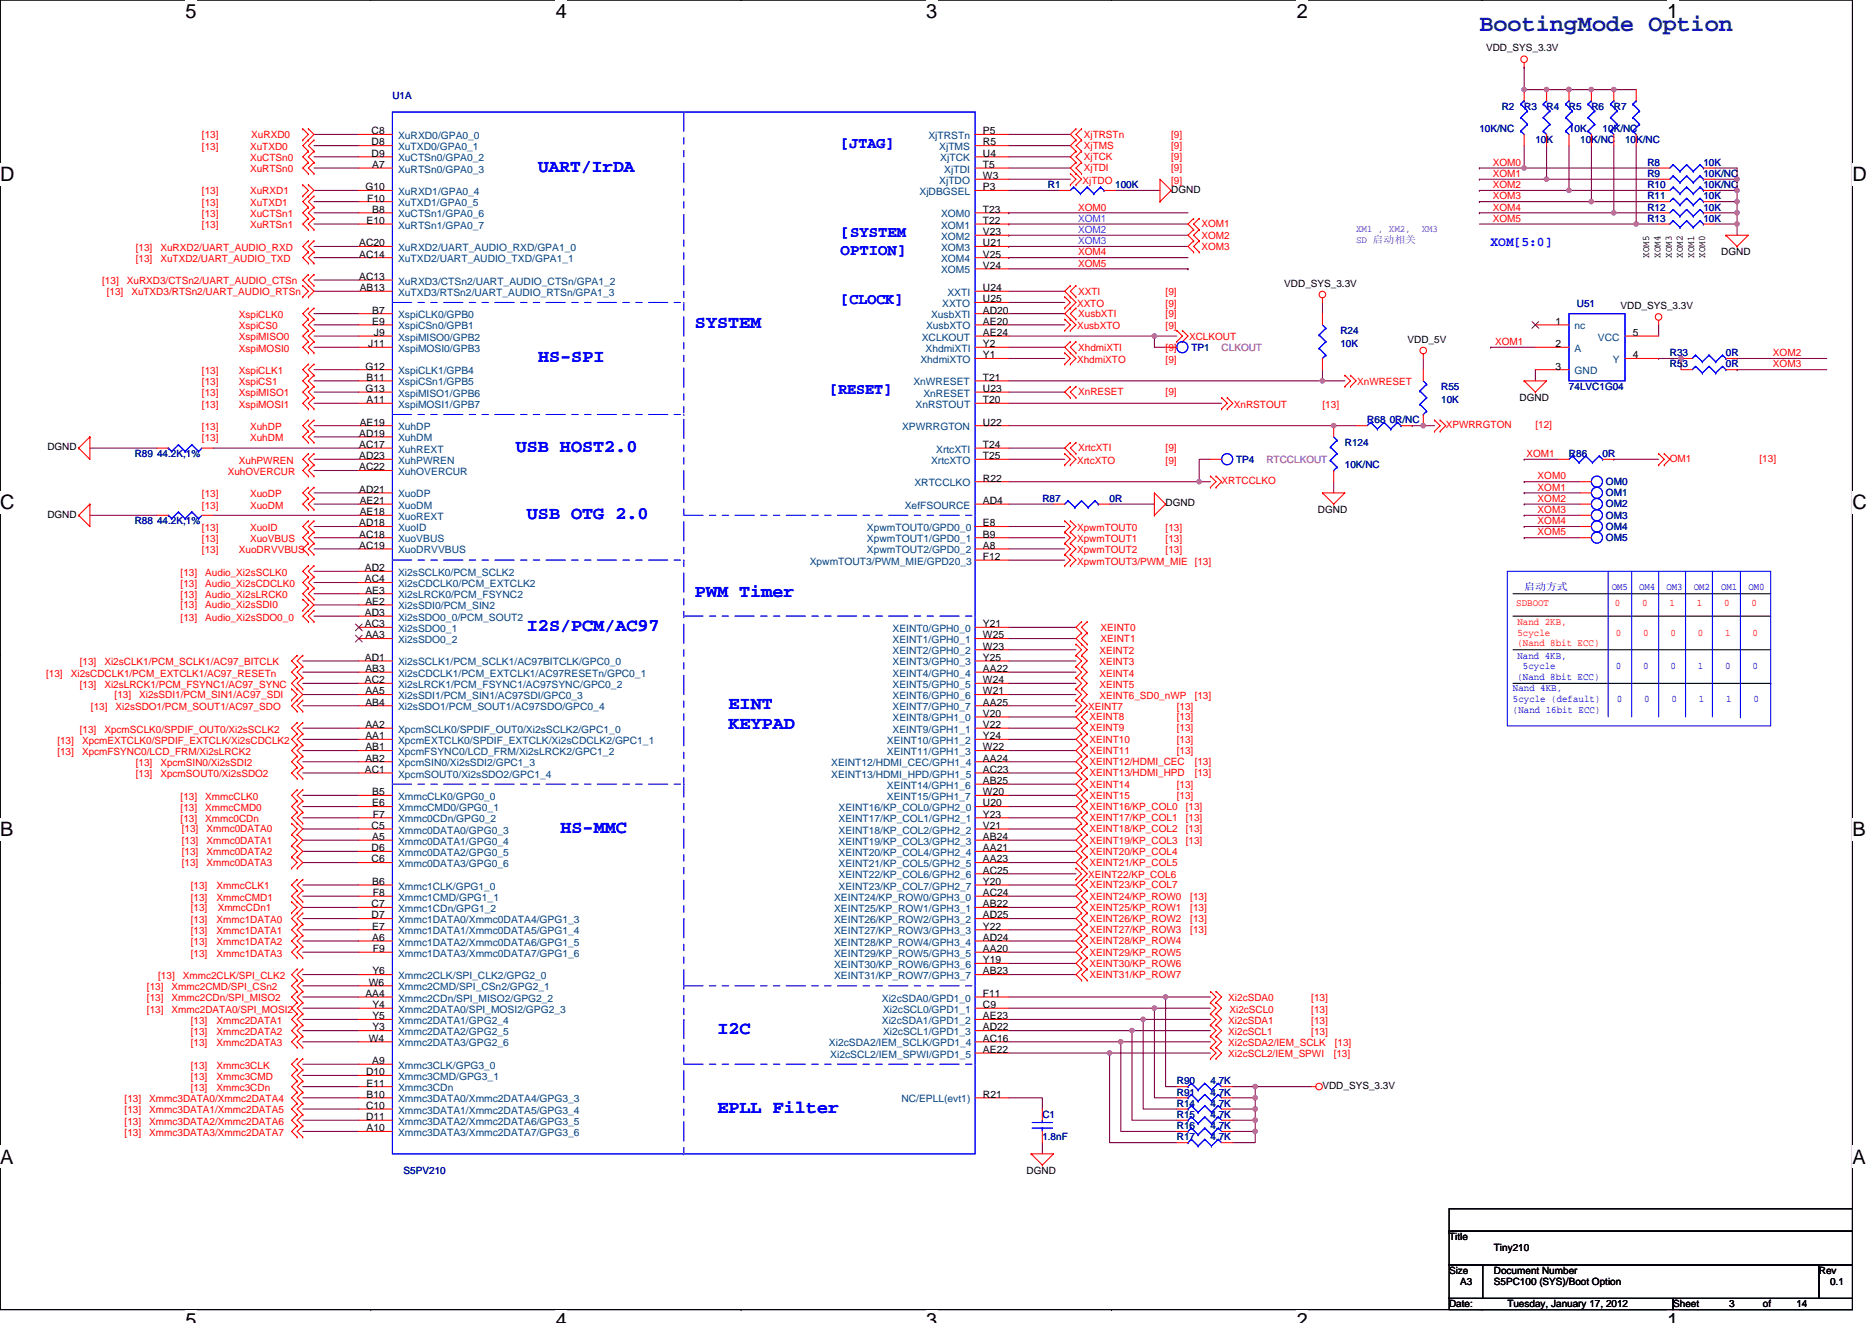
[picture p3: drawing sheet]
<svg xmlns="http://www.w3.org/2000/svg" width="297mm" height="210mm" viewBox="0 0 297 210" stroke-linecap="round" stroke-linejoin="round" font-family="sans-serif">
<defs><g id="words">
<text font-size="3.7" fill="#000080" x="234.7" y="4.9">BootingMode Option</text>
<g font-size="3.2">
<text x="29.4" y="2.8">5</text>
<text x="88.2" y="2.8">4</text>
<text x="147" y="2.8">3</text>
<text x="205.8" y="2.8">2</text>
<text x="264.5" y="2.8">1</text>
<text x="0" y="28.8">D</text>
<text x="293.9" y="28.8">D</text>
<text x="0" y="80.8">C</text>
<text x="293.9" y="80.8">C</text>
<text x="0" y="132.7">B</text>
<text x="293.9" y="132.7">B</text>
<text x="0" y="184.7">A</text>
<text x="293.9" y="184.7">A</text>
<text x="29.4" y="210.7">5</text>
<text x="88.2" y="210.7">4</text>
<text x="147" y="210.7">3</text>
<text x="205.8" y="210.7">2</text>
<text x="264.5" y="210.7">1</text>
</g>
<g font-size="2.8" fill="#00f">
<text x="85.4" y="27.2">UART/IrDA</text>
<text x="110.3" y="52.1">SYSTEM</text>
<text x="85.4" y="57.5">HS-SPI</text>
<text x="81.8" y="71.7">USB HOST2.0</text>
<text x="83.6" y="82.4">USB OTG 2.0</text>
<text x="110.3" y="94.8">PWM Timer</text>
<text x="83.6" y="100.1">I2S/PCM/AC97</text>
<text x="115.6" y="112.6">EINT</text>
<text x="115.6" y="115.8">KEYPAD</text>
<text x="88.9" y="132.1">HS-MMC</text>
<text x="113.8" y="164.1">I2C</text>
<text x="113.8" y="176.6">EPLL Filter</text>
</g>
<g font-size="2.5" fill="#00f">
<text x="133.4" y="23.4">[JTAG]</text>
<text x="133.4" y="37.7">[SYSTEM</text>
<text x="133.4" y="40.5">OPTION]</text>
<text x="133.4" y="48.3">[CLOCK]</text>
<text x="131.6" y="62.5">[RESET]</text>
</g>
<text font-size="2.1" fill="#00f" x="236.5" y="39.1">XOM[5:0]</text>
<g font-size="1.6">
<text x="235.8" y="8.2">VDD_SYS_3.3V</text>
<text x="59" y="21.3">C8</text>
<text x="59" y="23.1">D8</text>
<text x="156" y="21.3">P5</text>
<text x="156" y="23.1">R5</text>
<text x="59" y="24.9">D9</text>
<text x="59.1" y="26.6">A7</text>
<text x="156" y="26.6">T5</text>
<text x="156" y="24.9">U4</text>
<text x="156" y="28.4">W3</text>
<text x="58" y="30.2">G10</text>
<text x="58.2" y="35.5">E10</text>
<text x="58.3" y="32">F10</text>
<text x="59.1" y="33.8">B8</text>
<text x="156" y="33.8">T23</text>
<text x="156" y="35.5">T22</text>
<text x="156" y="30.2">P3</text>
<text x="185.8" y="30.6">DGND</text>
<text x="57" y="39.1">AC20</text>
<text x="57" y="40.9">AC14</text>
<text x="156" y="37.3">V23</text>
<text x="156" y="39.1">U21</text>
<text x="156" y="40.9">V25</text>
<text x="261.7" y="40.9" transform="rotate(-90 261.7 40.9)">XOM5</text>
<text x="263.5" y="40.9" transform="rotate(-90 263.5 40.9)">XOM4</text>
<text x="265.3" y="40.9" transform="rotate(-90 265.3 40.9)">XOM3</text>
<text x="267" y="40.9" transform="rotate(-90 267 40.9)">XOM2</text>
<text x="268.8" y="40.9" transform="rotate(-90 268.8 40.9)">XOM1</text>
<text x="270.6" y="40.9" transform="rotate(-90 270.6 40.9)">XOM0</text>
<text x="273.1" y="40.5">DGND</text>
<text x="57" y="44.4">AC13</text>
<text x="57.1" y="46.2">AB13</text>
<text x="156" y="42.7">V24</text>
<text x="156" y="46.2">U24</text>
<text x="156" y="48">U25</text>
<text x="203.8" y="45.5">VDD_SYS_3.3V</text>
<text x="59.1" y="49.8">B7</text>
<text x="59.1" y="51.5">E9</text>
<text x="59.3" y="53.3">J9</text>
<text x="156" y="49.8">AD20</text>
<text x="156" y="51.5">AE20</text>
<text x="156" y="53.3">AE24</text>
<text x="246.8" y="51.5">1</text>
<text x="257.1" y="49.1">VDD_SYS_3.3V</text>
<text x="259.1" y="53.3">5</text>
<text x="58" y="58.7">G12</text>
<text x="58.4" y="55.1">J11</text>
<text x="156" y="55.1">Y2</text>
<text x="156" y="56.9">Y1</text>
<text x="223.3" y="54.4">VDD_5V</text>
<text x="246.8" y="55.1">2</text>
<text x="246.8" y="58.7">3</text>
<text x="259.1" y="56.9">4</text>
<text x="58" y="62.2">G13</text>
<text x="58.2" y="60.4">B11</text>
<text x="58.2" y="64">A11</text>
<text x="156" y="60.4">T21</text>
<text x="156" y="62.2">U23</text>
<text x="156" y="64">T20</text>
<text x="241.1" y="63.6">DGND</text>
<text x="7.5" y="71.5">DGND</text>
<text x="57" y="69.3">AD19</text>
<text x="57" y="71.1">AC17</text>
<text x="57.1" y="67.5">AE19</text>
<text x="156" y="71.1">T24</text>
<text x="156" y="67.5">U22</text>
<text x="57" y="72.9">AD23</text>
<text x="57" y="74.7">AC22</text>
<text x="156" y="72.9">T25</text>
<text x="156" y="76.4">R22</text>
<text x="7.5" y="82.1">DGND</text>
<text x="57" y="78.2">AD21</text>
<text x="57" y="83.5">AD18</text>
<text x="57.1" y="80">AE21</text>
<text x="57.1" y="81.8">AE18</text>
<text x="156" y="80">AD4</text>
<text x="156" y="83.5">E8</text>
<text x="185" y="80.4">DGND</text>
<text x="209.1" y="81.4">DGND</text>
<text x="57" y="85.3">AC18</text>
<text x="57" y="87.1">AC19</text>
<text x="156" y="85.3">B9</text>
<text x="156" y="87.1">A8</text>
<text x="156" y="88.9">F12</text>
<text x="57.9" y="90.7">AD2</text>
<text x="57.9" y="92.4">AC4</text>
<text x="58" y="94.2">AE3</text>
<text x="58" y="96">AE2</text>
<text x="57.9" y="97.8">AD3</text>
<text x="57.9" y="99.5">AC3</text>
<text x="58" y="101.3">AA3</text>
<text x="156" y="99.5">Y21</text>
<text x="156" y="101.3">W25</text>
<text x="57.9" y="104.9">AD1</text>
<text x="58" y="106.7">AB3</text>
<text x="156" y="103.1">W23</text>
<text x="156" y="104.9">Y25</text>
<text x="156" y="106.7">AA22</text>
<text x="57.9" y="108.4">AC2</text>
<text x="58" y="110.2">AA5</text>
<text x="58" y="112">AB4</text>
<text x="156" y="108.4">W24</text>
<text x="156" y="110.2">W21</text>
<text x="156" y="112">AA25</text>
<text x="156" y="113.8">V20</text>
<text x="58" y="115.5">AA2</text>
<text x="58" y="117.3">AA1</text>
<text x="58" y="119.1">AB1</text>
<text x="156" y="115.5">V22</text>
<text x="156" y="117.3">Y24</text>
<text x="156" y="119.1">W22</text>
<text x="57.9" y="122.7">AC1</text>
<text x="58" y="120.9">AB2</text>
<text x="156" y="120.9">AA24</text>
<text x="156" y="122.7">AC23</text>
<text x="156" y="124.4">AB25</text>
<text x="59" y="131.6">C5</text>
<text x="59.1" y="126.2">B5</text>
<text x="59.1" y="128">E6</text>
<text x="59.2" y="129.8">F7</text>
<text x="156" y="128">U20</text>
<text x="156" y="129.8">Y23</text>
<text x="156" y="131.6">V21</text>
<text x="156" y="126.2">W20</text>
<text x="59" y="135.1">D6</text>
<text x="59" y="136.9">C6</text>
<text x="59.1" y="133.3">A5</text>
<text x="156" y="133.3">AB24</text>
<text x="156" y="135.1">AA21</text>
<text x="156" y="136.9">AA23</text>
<text x="59" y="144">C7</text>
<text x="59.1" y="140.4">B6</text>
<text x="59.2" y="142.2">F8</text>
<text x="156" y="138.7">AC25</text>
<text x="156" y="140.4">Y20</text>
<text x="156" y="142.2">AC24</text>
<text x="156" y="144">AB22</text>
<text x="59" y="145.8">D7</text>
<text x="59.1" y="147.6">E7</text>
<text x="59.1" y="149.3">A6</text>
<text x="156" y="145.8">AD25</text>
<text x="156" y="147.6">Y22</text>
<text x="156" y="149.3">AD24</text>
<text x="59.1" y="154.7">Y6</text>
<text x="59.2" y="151.1">F9</text>
<text x="156" y="151.1">AA20</text>
<text x="156" y="152.9">Y19</text>
<text x="156" y="154.7">AB23</text>
<text x="58" y="158.2">AA4</text>
<text x="58.5" y="156.4">W6</text>
<text x="59.1" y="160">Y4</text>
<text x="59.1" y="161.8">Y5</text>
<text x="156" y="158.2">F11</text>
<text x="156" y="161.8">AE23</text>
<text x="156" y="160">C9</text>
<text x="58.5" y="165.3">W4</text>
<text x="59.1" y="163.6">Y3</text>
<text x="156" y="165.3">AC16</text>
<text x="156" y="163.6">AD22</text>
<text x="156" y="167.1">AE22</text>
<text x="58.1" y="170.7">D10</text>
<text x="58.2" y="172.4">E11</text>
<text x="59.1" y="168.9">A9</text>
<text x="209.8" y="172.8">VDD_SYS_3.3V</text>
<text x="58.1" y="176">C10</text>
<text x="58.1" y="177.8">D11</text>
<text x="58.2" y="174.2">B10</text>
<text x="58.2" y="179.6">A10</text>
<text x="156" y="174.2">R21</text>
<text x="162.9" y="186.3">DGND</text>
<text x="229.9" y="196.8">Title</text>
<text x="229.9" y="202.2">Size</text>
<text x="231.7" y="203.9">A3</text>
<text x="237" y="202.2">Document Number</text>
<text x="237" y="203.9">S5PC100 (SYS)/Boot Option</text>
<text x="237" y="198.6">Tiny210</text>
<text x="288.6" y="202.2">Rev</text>
<text x="290.4" y="203.9">0.1</text>
<text x="229.9" y="207.5">Date:</text>
<text x="239.2" y="207.5">Tuesday, January 17, 2012</text>
<text x="265.5" y="207.5">Sheet</text>
<text x="274.4" y="207.5">3</text>
<text x="279.7" y="207.5">of</text>
<text x="285" y="207.5">14</text>
</g>
<g font-size="1.6" fill="#000080">
<text x="62.3" y="15.6">U1A</text>
<text x="238.3" y="17.4">R2</text>
<text x="241.8" y="17.4">R3</text>
<text x="245.4" y="17.4">R4</text>
<text x="249" y="17.4">R5</text>
<text x="252.5" y="17.4">R6</text>
<text x="256.1" y="17.4">R7</text>
<text x="234.7" y="21">10K/NC</text>
<text x="243.6" y="22.8">10K</text>
<text x="249" y="21">10K</text>
<text x="250.7" y="22.8">10K/NC</text>
<text x="254.3" y="21">10K/NC</text>
<text x="257.8" y="22.8">10K/NC</text>
<text x="166.3" y="29.9">R1</text>
<text x="176.9" y="29.9">100K</text>
<text x="261.4" y="28.1">R9</text>
<text x="261.4" y="29.9">R10</text>
<text x="261.4" y="26.3">R8</text>
<text x="270.3" y="29.9">10K/NC</text>
<text x="270.3" y="28.1">10K/NC</text>
<text x="270.3" y="26.3">10K</text>
<text x="261.4" y="31.6">R11</text>
<text x="261.4" y="33.4">R12</text>
<text x="261.4" y="35.2">R13</text>
<text x="270.3" y="31.6">10K</text>
<text x="270.3" y="33.4">10K</text>
<text x="270.3" y="35.2">10K</text>
<text x="212.7" y="53">R24</text>
<text x="250.2" y="48.7">U51</text>
<text x="189" y="55.6">TP1</text>
<text x="212.7" y="55.1">10K</text>
<text x="265" y="58.3">R53</text>
<text x="265" y="56.5">R33</text>
<text x="273.9" y="58.3">0R</text>
<text x="273.9" y="56.5">0R</text>
<text x="228.7" y="61.9">R55</text>
<text x="228.7" y="64">10K</text>
<text x="249" y="61.9">74LVC1G04</text>
<text x="213.4" y="70.8">R124</text>
<text x="217" y="67.2">R68 0R/NC</text>
<text x="21.4" y="72.5">R89 44.2K,1%</text>
<text x="196.1" y="73.4">TP4</text>
<text x="213.4" y="74.3">10K/NC</text>
<text x="249" y="72.5">R86</text>
<text x="254.3" y="72.5">0R</text>
<text x="254.8" y="77">OM0</text>
<text x="21.4" y="83.2">R88 44.2K,1%</text>
<text x="165.4" y="79.7">R87</text>
<text x="176.1" y="79.7">0R</text>
<text x="254.8" y="80.5">OM2</text>
<text x="254.8" y="82.3">OM3</text>
<text x="254.8" y="78.8">OM1</text>
<text x="254.8" y="84.1">OM4</text>
<text x="254.8" y="85.9">OM5</text>
<text x="186.7" y="172.1">R90</text>
<text x="186.7" y="173.9">R91</text>
<text x="192.1" y="172.1">4.7K</text>
<text x="192.1" y="173.9">4.7K</text>
<text x="165.4" y="177.4">C1</text>
<text x="186.7" y="179.2">R16</text>
<text x="186.7" y="175.7">R14</text>
<text x="186.7" y="177.4">R15</text>
<text x="192.1" y="179.2">4.7K</text>
<text x="192.1" y="175.7">4.7K</text>
<text x="192.1" y="177.4">4.7K</text>
<text x="165.4" y="181">1.8nF</text>
<text x="186.7" y="181">R17</text>
<text x="192.1" y="181">4.7K</text>
<text x="64" y="186.3">S5PV210</text>
</g>
<g font-size="1.6" fill="#f00">
<text x="32" y="21.9">[13]</text>
<text x="32" y="23.8">[13]</text>
<text x="39.7" y="23.8">XuTXD0</text>
<text x="39.9" y="21.9">XuRXD0</text>
<text x="172" y="23.6">XjTMS</text>
<text x="172" y="21.9">XjTRSTn</text>
<text x="185.8" y="21.9">[9]</text>
<text x="185.8" y="23.6">[9]</text>
<text x="39.7" y="25.6">XuCTSn0</text>
<text x="39.7" y="27.4">XuRTSn0</text>
<text x="171.8" y="29.1">XjTDO</text>
<text x="172" y="25.4">XjTCK</text>
<text x="172" y="27.2">XjTDI</text>
<text x="185.8" y="25.4">[9]</text>
<text x="185.8" y="27.2">[9]</text>
<text x="185.8" y="29.1">[9]</text>
<text x="236.9" y="26.3">XOM0</text>
<text x="236.9" y="28.1">XOM1</text>
<text x="236.9" y="29.9">XOM2</text>
<text x="32" y="30.8">[13]</text>
<text x="32" y="32.7">[13]</text>
<text x="32" y="34.5">[13]</text>
<text x="39.7" y="30.8">XuRXD1</text>
<text x="39.7" y="32.7">XuTXD1</text>
<text x="39.7" y="34.5">XuCTSn1</text>
<text x="171.1" y="33.4">XOM0</text>
<text x="236.9" y="35.2">XOM5</text>
<text x="236.9" y="31.6">XOM3</text>
<text x="236.9" y="33.4">XOM4</text>
<text x="21.5" y="39.8">[13]</text>
<text x="21.5" y="41.6">[13]</text>
<text x="25.5" y="39.8">XuRXD2/UART_AUDIO_RXD</text>
<text x="25.5" y="41.6">XuTXD2/UART_AUDIO_TXD</text>
<text x="32" y="36.3">[13]</text>
<text x="39.7" y="36.3">XuRTSn1</text>
<text x="171.1" y="40.5">XOM4</text>
<text x="190.6" y="36.1">XOM1</text>
<text x="190.6" y="37.9">XOM2</text>
<text x="190.6" y="39.6">XOM3</text>
<text x="16.2" y="45.1">[13]</text>
<text x="16.9" y="46.8">[13]</text>
<text x="20.1" y="45.1">XuRXD3/CTSn2/UART_AUDIO_CTSn</text>
<text x="20.8" y="46.8">XuTXD3/RTSn2/UART_AUDIO_RTSn</text>
<text x="171.1" y="42.3">XOM5</text>
<text x="171.1" y="46.8">XXTI</text>
<text x="185" y="46.8">[9]</text>
<text x="37.9" y="50.5">XspiCLK0</text>
<text x="37.9" y="52.3">XspiCS0</text>
<text x="170.9" y="48.7">XXTO</text>
<text x="170.9" y="52.3">XusbXTO</text>
<text x="171.1" y="50.3">XusbXTI</text>
<text x="185" y="50.3">[9]</text>
<text x="185" y="52.3">[9]</text>
<text x="185" y="48.7">[9]</text>
<text x="32" y="59.4">[13]</text>
<text x="37.9" y="54">XspiMISO0</text>
<text x="37.9" y="55.8">XspiMOSI0</text>
<text x="37.9" y="59.4">XspiCLK1</text>
<text x="170.9" y="57.6">XhdmiXTO</text>
<text x="171.1" y="55.6">XhdmiXTI</text>
<text x="185" y="57.6">[9]</text>
<text x="185" y="55.6">[9]</text>
<text x="188.7" y="54">XCLKOUT</text>
<text x="237.2" y="54.8">XOM1</text>
<text x="281.3" y="56.5">XOM2</text>
<text x="281.3" y="58.3">XOM3</text>
<text x="32" y="61.2">[13]</text>
<text x="32" y="62.9">[13]</text>
<text x="32" y="64.7">[13]</text>
<text x="37.9" y="61.2">XspiCS1</text>
<text x="37.9" y="62.9">XspiMISO1</text>
<text x="37.9" y="64.7">XspiMOSI1</text>
<text x="171.1" y="62.8">XnRESET</text>
<text x="185" y="62.8">[9]</text>
<text x="195.8" y="64.7">XnRSTOUT</text>
<text x="209.8" y="64.7">[13]</text>
<text x="215.3" y="61.2">XnWRESET</text>
<text x="32" y="68.3">[13]</text>
<text x="32" y="70">[13]</text>
<text x="39.7" y="68.3">XuhDP</text>
<text x="39.7" y="70">XuhDM</text>
<text x="171.1" y="71.6">XrtcXTI</text>
<text x="185" y="71.6">[9]</text>
<text x="229.4" y="67.9">XPWRRGTON</text>
<text x="243.6" y="67.9">[12]</text>
<text x="36.1" y="75.4">XuhOVERCUR</text>
<text x="37.9" y="73.6">XuhPWREN</text>
<text x="170.9" y="73.6">XrtcXTO</text>
<text x="185" y="73.6">[9]</text>
<text x="193.8" y="76.8">XRTCCLKO</text>
<text x="242.2" y="72.5">XOM1</text>
<text x="244" y="76.1">XOM0</text>
<text x="244" y="77.9">XOM1</text>
<text x="265" y="73.3">OM1</text>
<text x="279.2" y="73.3">[13]</text>
<text x="32" y="78.9">[13]</text>
<text x="32" y="80.7">[13]</text>
<text x="39.7" y="78.9">XuoDP</text>
<text x="39.7" y="80.7">XuoDM</text>
<text x="244" y="79.7">XOM2</text>
<text x="244" y="81.4">XOM3</text>
<text x="244" y="83.2">XOM4</text>
<text x="32" y="87.8">[13]</text>
<text x="32" y="84.3">[13]</text>
<text x="32" y="86">[13]</text>
<text x="37.9" y="87.8">XuoDRVVBUS</text>
<text x="39.7" y="84.3">XuoID</text>
<text x="39.7" y="86">XuoVBUS</text>
<text x="170.9" y="84.3">XpwmTOUT0</text>
<text x="170.9" y="86">XpwmTOUT1</text>
<text x="170.9" y="87.8">XpwmTOUT2</text>
<text x="170.9" y="89.6">XpwmTOUT3/PWM_MIE [13]</text>
<text x="185" y="84.3">[13]</text>
<text x="185" y="86">[13]</text>
<text x="185" y="87.8">[13]</text>
<text x="244" y="85">XOM5</text>
<text x="28.7" y="91.4">[13]</text>
<text x="28.7" y="93.2">[13]</text>
<text x="28.7" y="94.9">[13]</text>
<text x="32.6" y="91.4">Audio_Xi2sSCLK0</text>
<text x="32.6" y="93.2">Audio_Xi2sCDCLK0</text>
<text x="32.6" y="94.9">Audio_Xi2sLRCK0</text>
<text x="28.7" y="96.5">[13]</text>
<text x="28.7" y="98.5">[13]</text>
<text x="32.6" y="96.5">Audio_Xi2sSDI0</text>
<text x="32.6" y="98.5">Audio_Xi2sSDO0_0</text>
<text x="174.6" y="100.1">XEINT0</text>
<text x="174.6" y="101.9">XEINT1</text>
<text x="240.6" y="96.2">SDBOOT</text>
<text x="240.8" y="99.2">Nand 2KB,</text>
<text x="240.8" y="100.9">5cycle</text>
<text x="256.2" y="96.2">0</text>
<text x="256.4" y="100.9">0</text>
<text x="260.6" y="96.2">0</text>
<text x="260.7" y="100.9">0</text>
<text x="264.9" y="96.2">1</text>
<text x="265.1" y="100.9">0</text>
<text x="269.2" y="96.2">1</text>
<text x="269.4" y="100.9">0</text>
<text x="273.6" y="96.2">0</text>
<text x="273.8" y="100.9">1</text>
<text x="277.9" y="96.2">0</text>
<text x="278.1" y="100.9">0</text>
<text x="7.3" y="107.4">[13]</text>
<text x="11.2" y="107.4">Xi2sCDCLK1/PCM_EXTCLK1/AC97_RESETn</text>
<text x="12.7" y="105.6">[13]</text>
<text x="16.6" y="105.6">Xi2sCLK1/PCM_SCLK1/AC97_BITCLK</text>
<text x="174.5" y="103.8">XEINT2</text>
<text x="174.5" y="105.6">XEINT3</text>
<text x="174.5" y="107.4">XEINT4</text>
<text x="240.8" y="102.6">(Nand 8bit ECC)</text>
<text x="12.7" y="109.2">[13]</text>
<text x="14.4" y="112.7">[13]</text>
<text x="16.6" y="109.2">Xi2sLRCK1/PCM_FSYNC1/AC97_SYNC</text>
<text x="18.2" y="110.8">[13]</text>
<text x="18.3" y="112.7">Xi2sSDO1/PCM_SOUT1/AC97_SDO</text>
<text x="22.1" y="110.8">Xi2sSDI1/PCM_SIN1/AC97_SDI</text>
<text x="172.7" y="112.7">XEINT7</text>
<text x="174.5" y="109.2">XEINT5</text>
<text x="174.5" y="110.9">XEINT6_SD0_nWP</text>
<text x="186.7" y="112.7">[13]</text>
<text x="189.6" y="110.9">[13]</text>
<text x="9.1" y="118">[13]</text>
<text x="9.1" y="119.8">[13]</text>
<text x="12.7" y="116.3">[13]</text>
<text x="13" y="118">XpcmEXTCLK0/SPDIF_EXTCLK/Xi2sCDCLK2</text>
<text x="13" y="119.8">XpcmFSYNC0/LCD_FRM/Xi2sLRCK2</text>
<text x="16.6" y="116.3">XpcmSCLK0/SPDIF_OUT0/Xi2sSCLK2</text>
<text x="172.9" y="114.3">XEINT8</text>
<text x="172.9" y="117.9">XEINT10</text>
<text x="172.9" y="119.7">XEINT11</text>
<text x="172.9" y="116.1">XEINT9</text>
<text x="186.7" y="117.9">[13]</text>
<text x="186.7" y="119.7">[13]</text>
<text x="186.7" y="114.3">[13]</text>
<text x="186.7" y="116.1">[13]</text>
<text x="21.5" y="121.6">[13]</text>
<text x="21.5" y="123.4">[13]</text>
<text x="25.5" y="121.6">XpcmSIN0/Xi2sSDI2</text>
<text x="25.5" y="123.4">XpcmSOUT0/Xi2sSDO2</text>
<text x="172.9" y="121.4">XEINT12/HDMI_CEC</text>
<text x="172.9" y="123.2">XEINT13/HDMI_HPD</text>
<text x="172.9" y="125">XEINT14</text>
<text x="186.7" y="125">[13]</text>
<text x="189.6" y="121.4">[13]</text>
<text x="189.6" y="123.2">[13]</text>
<text x="28.7" y="126.9">[13]</text>
<text x="28.7" y="128.7">[13]</text>
<text x="28.7" y="130.5">[13]</text>
<text x="32.6" y="126.9">XmmcCLK0</text>
<text x="32.6" y="128.7">XmmcCMD0</text>
<text x="32.6" y="130.5">Xmmc0CDn</text>
<text x="172.9" y="126.8">XEINT15</text>
<text x="172.9" y="128.5">XEINT16/KP_COL0</text>
<text x="172.9" y="130.3">XEINT17/KP_COL1</text>
<text x="186.7" y="126.8">[13]</text>
<text x="188.1" y="128.5">[13]</text>
<text x="188.1" y="130.3">[13]</text>
<text x="28.8" y="132.1">[13]</text>
<text x="28.8" y="133.9">[13]</text>
<text x="28.8" y="135.7">[13]</text>
<text x="28.8" y="137.4">[13]</text>
<text x="32.8" y="132.1">Xmmc0DATA0</text>
<text x="32.8" y="133.9">Xmmc0DATA1</text>
<text x="32.8" y="135.7">Xmmc0DATA2</text>
<text x="32.8" y="137.4">Xmmc0DATA3</text>
<text x="172.9" y="132.1">XEINT18/KP_COL2</text>
<text x="172.9" y="133.9">XEINT19/KP_COL3</text>
<text x="172.9" y="135.7">XEINT20/KP_COL4</text>
<text x="172.9" y="137.4">XEINT21/KP_COL5</text>
<text x="188.1" y="132.1">[13]</text>
<text x="188.1" y="133.9">[13]</text>
<text x="30.3" y="141.2">[13]</text>
<text x="30.3" y="142.9">[13]</text>
<text x="34.4" y="141.2">XmmcCLK1</text>
<text x="34.4" y="142.9">XmmcCMD1</text>
<text x="172.7" y="139.4">XEINT22/KP_COL6</text>
<text x="172.9" y="141">XEINT23/KP_COL7</text>
<text x="172.9" y="142.8">XEINT24/KP_ROW0</text>
<text x="188.9" y="142.8">[13]</text>
<text x="30.3" y="146.5">[13]</text>
<text x="30.3" y="148.3">[13]</text>
<text x="30.3" y="144.5">[13]</text>
<text x="34.4" y="146.5">Xmmc1DATA0</text>
<text x="34.4" y="148.3">Xmmc1DATA1</text>
<text x="34.5" y="144.5">XmmcCDn1</text>
<text x="172.9" y="144.5">XEINT25/KP_ROW1</text>
<text x="172.9" y="146.3">XEINT26/KP_ROW2</text>
<text x="172.9" y="148.1">XEINT27/KP_ROW3</text>
<text x="172.9" y="149.9">XEINT28/KP_ROW4</text>
<text x="188.9" y="144.5">[13]</text>
<text x="188.9" y="146.3">[13]</text>
<text x="188.9" y="148.1">[13]</text>
<text x="25.1" y="155.4">[13]</text>
<text x="29" y="155.4">Xmmc2CLK/SPI_CLK2</text>
<text x="30.3" y="150.1">[13]</text>
<text x="30.3" y="151.8">[13]</text>
<text x="34.4" y="150.1">Xmmc1DATA2</text>
<text x="34.4" y="151.8">Xmmc1DATA3</text>
<text x="172.9" y="151.7">XEINT29/KP_ROW5</text>
<text x="172.9" y="153.4">XEINT30/KP_ROW6</text>
<text x="172.9" y="155.2">XEINT31/KP_ROW7</text>
<text x="23.3" y="157.2">[13]</text>
<text x="23.3" y="158.9">[13]</text>
<text x="23.3" y="160.7">[13]</text>
<text x="27.2" y="157.2">Xmmc2CMD/SPI_CSn2</text>
<text x="27.2" y="158.9">Xmmc2CDn/SPI_MISO2</text>
<text x="27.2" y="160.7">Xmmc2DATA0/SPI_MOSI2</text>
<text x="194.9" y="158.9">Xi2cSDA0</text>
<text x="195.1" y="160.7">Xi2cSCL0</text>
<text x="208.1" y="160.7">[13]</text>
<text x="208.1" y="158.9">[13]</text>
<text x="30.3" y="162.5">[13]</text>
<text x="30.3" y="164.3">[13]</text>
<text x="30.3" y="166.1">[13]</text>
<text x="34.4" y="162.5">Xmmc2DATA1</text>
<text x="34.4" y="164.3">Xmmc2DATA2</text>
<text x="34.4" y="166.1">Xmmc2DATA3</text>
<text x="194.9" y="162.5">Xi2cSDA1</text>
<text x="194.9" y="164.3">Xi2cSCL1</text>
<text x="194.9" y="166.1">Xi2cSDA2/IEM_SCLK</text>
<text x="194.9" y="167.8">Xi2cSCL2/IEM_SPWI</text>
<text x="208.1" y="164.3">[13]</text>
<text x="208.1" y="162.5">[13]</text>
<text x="211.6" y="167.8">[13]</text>
<text x="211.8" y="166.1">[13]</text>
<text x="30.3" y="169.6">[13]</text>
<text x="30.3" y="171.4">[13]</text>
<text x="30.3" y="173.2">[13]</text>
<text x="34.4" y="169.6">Xmmc3CLK</text>
<text x="34.4" y="171.4">Xmmc3CMD</text>
<text x="34.4" y="173.2">Xmmc3CDn</text>
<text x="19.8" y="174.9">[13]</text>
<text x="19.8" y="178.5">[13]</text>
<text x="19.8" y="176.7">[13]</text>
<text x="23.7" y="174.9">Xmmc3DATA0/Xmmc2DATA4</text>
<text x="23.7" y="178.5">Xmmc3DATA2/Xmmc2DATA6</text>
<text x="23.7" y="176.7">Xmmc3DATA1/Xmmc2DATA5</text>
<text x="19.8" y="180.3">[13]</text>
<text x="23.7" y="180.3">Xmmc3DATA3/Xmmc2DATA7</text>
</g>
<g font-size="1.6" fill="#004080">
<text x="63.2" y="22.1">XuRXD0/GPA0_0</text>
<text x="63.2" y="23.8">XuTXD0/GPA0_1</text>
<text x="147.3" y="22.1">XjTRSTn</text>
<text x="149" y="23.8">XjTMS</text>
<text x="63.2" y="25.6">XuCTSn0/GPA0_2</text>
<text x="63.2" y="27.4">XuRTSn0/GPA0_3</text>
<text x="149" y="29.2">XjTDO</text>
<text x="149.2" y="25.6">XjTCK</text>
<text x="149.8" y="27.4">XjTDI</text>
<text x="63.2" y="30.9">XuRXD1/GPA0_4</text>
<text x="63.2" y="32.7">XuTXD1/GPA0_5</text>
<text x="63.2" y="34.5">XuCTSn1/GPA0_6</text>
<text x="145.9" y="30.9">XjDBGSEL</text>
<text x="149.3" y="34.5">XOM0</text>
<text x="63.2" y="36.3">XuRTSn1/GPA0_7</text>
<text x="63.2" y="39.8">XuRXD2/UART_AUDIO_RXD/GPA1_0</text>
<text x="63.2" y="41.6">XuTXD2/UART_AUDIO_TXD/GPA1_1</text>
<text x="149.3" y="36.3">XOM1</text>
<text x="149.3" y="38.1">XOM2</text>
<text x="149.3" y="39.8">XOM3</text>
<text x="149.3" y="41.6">XOM4</text>
<text x="63.2" y="45.2">XuRXD3/CTSn2/UART_AUDIO_CTSn/GPA1_2</text>
<text x="63.2" y="46.9">XuTXD3/RTSn2/UART_AUDIO_RTSn/GPA1_3</text>
<text x="149.3" y="43.4">XOM5</text>
<text x="150.3" y="46.9">XXTI</text>
<text x="63.2" y="50.5">XspiCLK0/GPB0</text>
<text x="63.2" y="52.3">XspiCSn0/GPB1</text>
<text x="146.9" y="52.3">XusbXTO</text>
<text x="147.7" y="50.5">XusbXTI</text>
<text x="149.5" y="48.7">XXTO</text>
<text x="249.8" y="52.3">nc</text>
<text x="63.2" y="54.1">XspiMISO0/GPB2</text>
<text x="63.2" y="55.8">XspiMOSI0/GPB3</text>
<text x="63.2" y="59.4">XspiCLK1/GPB4</text>
<text x="146" y="57.6">XhdmiXTO</text>
<text x="146.3" y="54.1">XCLKOUT</text>
<text x="146.9" y="55.8">XhdmiXTI</text>
<text x="249.8" y="55.8">A</text>
<text x="249.8" y="59.4">GND</text>
<text x="253.6" y="54.1">VCC</text>
<text x="255.9" y="57.6">Y</text>
<text x="63.2" y="61.2">XspiCSn1/GPB5</text>
<text x="63.2" y="62.9">XspiMISO1/GPB6</text>
<text x="63.2" y="64.7">XspiMOSI1/GPB7</text>
<text x="144.9" y="61.2">XnWRESET</text>
<text x="145.3" y="64.7">XnRSTOUT</text>
<text x="146.5" y="62.9">XnRESET</text>
<text x="63.2" y="68.3">XuhDP</text>
<text x="63.2" y="70.1">XuhDM</text>
<text x="63.2" y="71.8">XuhREXT</text>
<text x="143.1" y="68.3">XPWRRGTON</text>
<text x="148.5" y="71.8">XrtcXTI</text>
<text x="63.2" y="73.6">XuhPWREN</text>
<text x="63.2" y="75.4">XuhOVERCUR</text>
<text x="145.1" y="77.2">XRTCCLKO</text>
<text x="147.7" y="73.6">XrtcXTO</text>
<text x="63.2" y="79">XuoDP</text>
<text x="63.2" y="80.7">XuoDM</text>
<text x="63.2" y="82.5">XuoREXT</text>
<text x="143.6" y="80.7">XefFSOURCE</text>
<text x="63.2" y="84.3">XuoID</text>
<text x="63.2" y="86.1">XuoVBUS</text>
<text x="63.2" y="87.8">XuoDRVVBUS</text>
<text x="128.5" y="89.6">XpwmTOUT3/PWM_MIE/GPD20_3</text>
<text x="137.6" y="84.3">XpwmTOUT0/GPD0_0</text>
<text x="137.6" y="86.1">XpwmTOUT1/GPD0_1</text>
<text x="137.6" y="87.8">XpwmTOUT2/GPD0_2</text>
<text x="63.2" y="91.4">Xi2sSCLK0/PCM_SCLK2</text>
<text x="63.2" y="93.2">Xi2sCDCLK0/PCM_EXTCLK2</text>
<text x="63.2" y="95">Xi2sLRCK0/PCM_FSYNC2</text>
<text x="63.2" y="96.7">Xi2sSDI0/PCM_SIN2</text>
<text x="63.2" y="98.5">Xi2sSDO0_0/PCM_SOUT2</text>
<text x="63.2" y="100.3">Xi2sSDO0_1</text>
<text x="141.6" y="100.3">XEINT0/GPH0_0</text>
<text x="63.2" y="102.1">Xi2sSDO0_2</text>
<text x="63.2" y="105.6">Xi2sSCLK1/PCM_SCLK1/AC97BITCLK/GPC0_0</text>
<text x="63.2" y="107.4">Xi2sCDCLK1/PCM_EXTCLK1/AC97RESETn/GPC0_1</text>
<text x="141.6" y="102.1">XEINT1/GPH0_1</text>
<text x="141.6" y="103.8">XEINT2/GPH0_2</text>
<text x="141.6" y="105.6">XEINT3/GPH0_3</text>
<text x="141.6" y="107.4">XEINT4/GPH0_4</text>
<text x="63.2" y="109.2">Xi2sLRCK1/PCM_FSYNC1/AC97SYNC/GPC0_2</text>
<text x="63.2" y="111">Xi2sSDI1/PCM_SIN1/AC97SDI/GPC0_3</text>
<text x="63.2" y="112.7">Xi2sSDO1/PCM_SOUT1/AC97SDO/GPC0_4</text>
<text x="141.6" y="109.2">XEINT5/GPH0_5</text>
<text x="141.6" y="111">XEINT6/GPH0_6</text>
<text x="141.6" y="112.7">XEINT7/GPH0_7</text>
<text x="63.2" y="116.3">XpcmSCLK0/SPDIF_OUT0/Xi2sSCLK2/GPC1_0</text>
<text x="63.2" y="118.1">XpcmEXTCLK0/SPDIF_EXTCLK/Xi2sCDCLK2/GPC1_1</text>
<text x="63.2" y="119.8">XpcmFSYNC0/LCD_FRM/Xi2sLRCK2/GPC1_2</text>
<text x="140.7" y="118.1">XEINT10/GPH1_2</text>
<text x="140.7" y="119.8">XEINT11/GPH1_3</text>
<text x="141.6" y="114.5">XEINT8/GPH1_0</text>
<text x="141.6" y="116.3">XEINT9/GPH1_1</text>
<text x="63.2" y="121.6">XpcmSIN0/Xi2sSDI2/GPC1_3</text>
<text x="63.2" y="123.4">XpcmSOUT0/Xi2sSDO2/GPC1_4</text>
<text x="131.9" y="121.6">XEINT12/HDMI_CEC/GPH1_4</text>
<text x="131.9" y="123.4">XEINT13/HDMI_HPD/GPH1_5</text>
<text x="140.7" y="125.2">XEINT14/GPH1_6</text>
<text x="63.2" y="127">XmmcCLK0/GPG0_0</text>
<text x="63.2" y="128.7">XmmcCMD0/GPG0_1</text>
<text x="63.2" y="130.5">Xmmc0CDn/GPG0_2</text>
<text x="133.1" y="128.7">XEINT16/KP_COL0/GPH2_0</text>
<text x="133.1" y="130.5">XEINT17/KP_COL1/GPH2_1</text>
<text x="140.7" y="127">XEINT15/GPH1_7</text>
<text x="63.2" y="132.3">Xmmc0DATA0/GPG0_3</text>
<text x="63.2" y="134.1">Xmmc0DATA1/GPG0_4</text>
<text x="63.2" y="135.8">Xmmc0DATA2/GPG0_5</text>
<text x="63.2" y="137.6">Xmmc0DATA3/GPG0_6</text>
<text x="133.1" y="132.3">XEINT18/KP_COL2/GPH2_2</text>
<text x="133.1" y="134.1">XEINT19/KP_COL3/GPH2_3</text>
<text x="133.1" y="135.8">XEINT20/KP_COL4/GPH2_4</text>
<text x="133.1" y="137.6">XEINT21/KP_COL5/GPH2_5</text>
<text x="63.2" y="141.2">Xmmc1CLK/GPG1_0</text>
<text x="63.2" y="143">Xmmc1CMD/GPG1_1</text>
<text x="132.4" y="143">XEINT24/KP_ROW0/GPH3_0</text>
<text x="133.1" y="139.4">XEINT22/KP_COL6/GPH2_6</text>
<text x="133.1" y="141.2">XEINT23/KP_COL7/GPH2_7</text>
<text x="63.2" y="144.7">Xmmc1CDn/GPG1_2</text>
<text x="63.2" y="146.5">Xmmc1DATA0/Xmmc0DATA4/GPG1_3</text>
<text x="63.2" y="148.3">Xmmc1DATA1/Xmmc0DATA5/GPG1_4</text>
<text x="132.4" y="144.7">XEINT25/KP_ROW1/GPH3_1</text>
<text x="132.4" y="146.5">XEINT26/KP_ROW2/GPH3_2</text>
<text x="132.4" y="148.3">XEINT27/KP_ROW3/GPH3_3</text>
<text x="63.2" y="150.1">Xmmc1DATA2/Xmmc0DATA6/GPG1_5</text>
<text x="63.2" y="151.8">Xmmc1DATA3/Xmmc0DATA7/GPG1_6</text>
<text x="63.2" y="155.4">Xmmc2CLK/SPI_CLK2/GPG2_0</text>
<text x="132.4" y="150.1">XEINT28/KP_ROW4/GPH3_4</text>
<text x="132.4" y="151.8">XEINT29/KP_ROW5/GPH3_5</text>
<text x="132.4" y="153.6">XEINT30/KP_ROW6/GPH3_6</text>
<text x="132.4" y="155.4">XEINT31/KP_ROW7/GPH3_7</text>
<text x="63.2" y="157.2">Xmmc2CMD/SPI_CSn2/GPG2_1</text>
<text x="63.2" y="159">Xmmc2CDn/SPI_MISO2/GPG2_2</text>
<text x="63.2" y="160.7">Xmmc2DATA0/SPI_MOSI2/GPG2_3</text>
<text x="139.9" y="159">Xi2cSDA0/GPD1_0</text>
<text x="140.1" y="160.7">Xi2cSCL0/GPD1_1</text>
<text x="63.2" y="162.5">Xmmc2DATA1/GPG2_4</text>
<text x="63.2" y="164.3">Xmmc2DATA2/GPG2_5</text>
<text x="63.2" y="166.1">Xmmc2DATA3/GPG2_6</text>
<text x="131.5" y="166.1">Xi2cSDA2/IEM_SCLK/GPD1_4</text>
<text x="131.7" y="167.9">Xi2cSCL2/IEM_SPWI/GPD1_5</text>
<text x="139.9" y="162.5">Xi2cSDA1/GPD1_2</text>
<text x="140.1" y="164.3">Xi2cSCL1/GPD1_3</text>
<text x="63.2" y="169.6">Xmmc3CLK/GPG3_0</text>
<text x="63.2" y="171.4">Xmmc3CMD/GPG3_1</text>
<text x="63.2" y="173.2">Xmmc3CDn</text>
<text x="63.2" y="175">Xmmc3DATA0/Xmmc2DATA4/GPG3_3</text>
<text x="63.2" y="176.7">Xmmc3DATA1/Xmmc2DATA5/GPG3_4</text>
<text x="63.2" y="178.5">Xmmc3DATA2/Xmmc2DATA6/GPG3_5</text>
<text x="143" y="175">NC/EPLL(evt1)</text>
<text x="63.2" y="180.3">Xmmc3DATA3/Xmmc2DATA7/GPG3_6</text>
</g>
<g font-size="1.6" fill="#8000ff">
<text x="171.1" y="35.2">XOM1</text>
<text x="171.1" y="37">XOM2</text>
<text x="171.1" y="38.8">XOM3</text>
<text x="215.2" y="36.8">XM1 , XM2,</text>
<text x="215.2" y="38.5">SD 启动相关</text>
<text x="225.6" y="36.8">XM3</text>
</g>
<g font-size="1.6" fill="#f0f">
<text x="193.8" y="55.6">CLKOUT</text>
<text x="201" y="73.4">RTCCLKOUT</text>
</g>
<g font-size="1.6" fill="#00f">
<text x="241.8" y="93.7">启动方式</text>
<text x="255.7" y="93.7">OM5</text>
<text x="260.1" y="93.7">OM4</text>
<text x="264.4" y="93.7">OM3</text>
<text x="268.7" y="93.7">OM2</text>
<text x="273.1" y="93.7">OM1</text>
<text x="277.4" y="93.7">OM0</text>
<text x="240.8" y="104.5">Nand 4KB,</text>
<text x="240.8" y="107.9">(Nand 8bit ECC)</text>
<text x="241.7" y="106.2">5cycle</text>
<text x="256.4" y="106.2">0</text>
<text x="260.7" y="106.2">0</text>
<text x="265.1" y="106.2">0</text>
<text x="269.4" y="106.2">1</text>
<text x="273.8" y="106.2">0</text>
<text x="278.1" y="106.2">0</text>
<text x="240.1" y="109.7">Nand 4KB,</text>
<text x="240.1" y="111.4">5cycle (default)</text>
<text x="240.1" y="113.1">(Nand 16bit ECC)</text>
<text x="256.6" y="111.4">0</text>
<text x="260.9" y="111.4">0</text>
<text x="265.2" y="111.4">0</text>
<text x="269.6" y="111.4">1</text>
<text x="273.9" y="111.4">1</text>
<text x="278.2" y="111.4">0</text>
</g>
</g></defs>
<path d="M0 0h293.9v207.9h-293.9z" fill="none" stroke="#000" stroke-width=".17"/>
<g fill="#fff">
<path d="M29.4 0h1.8v3.5h-1.8z"/>
<path d="M29.4 207.9h1.8v2h-1.8z"/>
</g>
<path d="M58.8 0h.1M58.8 207.9h.1" fill="none" stroke="#000" stroke-width=".17"/>
<g fill="#fff">
<path d="M88.2 0h1.8v3.5h-1.8z"/>
<path d="M88.2 207.9h1.8v2h-1.8z"/>
</g>
<path d="M117.6 0h.1M117.6 207.9h.1" fill="none" stroke="#000" stroke-width=".17"/>
<g fill="#fff">
<path d="M147 0h1.7v3.5h-1.7z"/>
<path d="M147 207.9h1.7v2h-1.7z"/>
</g>
<path d="M176.4 0h.1M176.4 207.9h.1" fill="none" stroke="#000" stroke-width=".17"/>
<g fill="#fff">
<path d="M205.8 0h1.7v3.5h-1.7z"/>
<path d="M205.8 207.9h1.7v2h-1.7z"/>
</g>
<path d="M235.2 0h.1M235.2 207.9h.1" fill="none" stroke="#000" stroke-width=".17"/>
<g fill="#fff">
<path d="M264.5 0h1.8v3.5h-1.8z"/>
<path d="M264.5 207.9h1.8v2h-1.8z"/>
<path d="M0 26h2.3v3.5h-2.3z"/>
<path d="M293.9 26h2.3v3.5h-2.3z"/>
<path d="M0 77.9h2.3v3.5h-2.3z"/>
<path d="M293.9 77.9h2.3v3.5h-2.3z"/>
</g>
<path d="M0 52h.1M293.9 52h.1" fill="none" stroke="#000" stroke-width=".17"/>
<g fill="#fff">
<path d="M0 129.9h2.1v3.5h-2.1z"/>
<path d="M293.9 129.9h2.1v3.5h-2.1z"/>
</g>
<path d="M0 103.9h.1M293.9 103.9h.1" fill="none" stroke="#000" stroke-width=".17"/>
<g fill="#fff">
<path d="M0 181.9h2.2v3.5h-2.2z"/>
<path d="M293.9 181.9h2.2v3.5h-2.2z"/>
</g>
<g fill="none" stroke="#000" stroke-width=".17">
<path d="M240.1 94.2h40.9M240.1 97.8h40.9M240.1 103.1h40.9M240.1 108.5h40.9M281 108.5h.1M0 155.9h.1M293.9 155.9h.1M229.9 191.9h64v3.5h-64zM229.9 195.4h64v5.3h-64zM229.9 200.7h5.4v5.4h-5.4zM229.9 206.1h35.6v1.8h-35.6zM235.3 200.7h53.3v5.4h-53.3z"/>
<path d="M265.5 206.1h28.4v1.8h-28.4zM288.6 200.7h5.3v5.4h-5.3z"/>
</g>
<g fill="none" stroke="#800040" stroke-width=".17">
<path d="M241.8 10.7h.1M241.8 10.7v3.5h14.3M245.4 14.2h.1M249 14.2h.1M252.5 14.2h.1M256.1 14.2h3.5M256.1 14.2h.1M49.8 21.3h7.1M49.8 23.1h7.1M49.8 24.9h7.1M49.8 26.7h7.1M49.8 30.2h7.1"/>
<path d="M49.8 32h7.1M49.8 33.8h7.1M49.8 35.6h7.1M49.8 39.1h7.1M160.1 21.3h9.7M160.1 23.1h9.7M160.1 24.9h9.7M160.1 26.7h9.7M160.1 28.4h9.7M160.1 35.6h.1M160.1 37.3h.1M160.1 39.1h.1"/>
<path d="M160.1 30.2h8M160.1 33.8h.1M160.1 35.6h28.4M160.1 37.3h28.4M160.1 39.1h28.4M160.1 33.8h28.4M177 30.2h7.1M234.7 26.7h.1M234.7 28.4h.1M234.7 30.2h.1M234.7 32h.1M234.7 33.8h.1"/>
<path d="M234.7 35.6h24.9M234.7 33.8h28.5M234.7 28.4h28.5M234.7 30.2h28.5M234.7 32h28.5M234.7 26.7h28.5M241.8 23.1v3.6M241.8 26.7h.1M245.4 28.4h.1M245.4 23.1v5.3M249 30.2h.1M249 23.1v7.1"/>
<path d="M252.5 32h.1M252.5 23.1v8.9M256.1 33.8h.1M256.1 23.1v10.7M259.6 35.6h.1M259.6 23.1v12.5M259.6 35.6h3.6M272.1 26.7h3.5v1.7M272.1 28.4h3.5M272.1 30.2h3.5M272.1 32h3.5M272.1 33.8h3.5"/>
<path d="M272.1 35.6h3.5M275.6 30.2h.1M275.6 32h.1M275.6 33.8h.1M275.6 28.4h.1M275.6 35.6h.1M275.6 28.4v8.9M49.8 40.9h7.1M49.8 44.4h7.1M49.8 46.2h7.1M49.8 49.8h7.1M49.8 51.6h7.1"/>
<path d="M49.8 53.3h7.1M49.8 55.1h7.1M49.8 58.7h7.1M160.1 40.9h.1M160.1 49.8h8.8M160.1 46.2h8.8M160.1 48h8.8M160.1 51.6h8.8M160.1 55.1h8.8M160.1 56.9h8.8M160.1 40.9h28.4M160.1 42.7h28.4"/>
<path d="M160.1 53.3h23.1M183.2 53.3h.1M183.2 53.3v1.8h1.8M183.2 53.3h3.5M188.5 42.7h.1M209.8 48v1.8M209.8 58.7v1.8M225.8 56.9v1.8M236.5 55.1h.1M236.5 55.1h7.1M243.6 58.7v1.8M263.2 56.9h3.5v1.8"/>
<path d="M263.2 56.9h.1M263.2 51.6v1.7M275.6 56.9h.1M275.6 58.7h.1M275.6 56.9h14.3M275.6 58.7h14.3M14.3 71.1h10.6M33.8 71.1h23.1M49.8 67.6h7.1M49.8 69.3h7.1M49.8 78.2h7.1M49.8 60.5h7.1"/>
<path d="M49.8 62.2h7.1M49.8 64h7.1M49.8 72.9h7.1M49.8 74.7h7.1M160.1 71.1h8.8M160.1 72.9h8.8M160.1 62.2h8.8M160.1 64h33.7M160.1 60.5h49.7M160.1 67.6h51.5M160.1 76.5h30.2M190.3 76.5h.1"/>
<path d="M192.1 72.9h-1.8v3.6h1.8M209.8 60.5h.1M209.8 60.5h3.6M211.6 67.6h.1M211.6 76.5v1.7M211.6 67.6h3.6M224.1 67.6h3.5M224.1 67.6h.1M241.8 76.5h.1M241.8 78.2h.1M241.8 72.9h.1M241.8 76.5h8.9"/>
<path d="M241.8 78.2h8.9M241.8 72.9h5.4M256.1 72.9h.1M256.1 72.9h7.1M14.3 81.8h10.6M33.8 81.8h23.1M49.8 80h7.1M49.8 83.6h7.1M49.8 85.3h7.1M49.8 87.1h7.1M49.8 90.7h7.1M49.8 92.5h7.1"/>
<path d="M49.8 94.2h7.1M49.8 96h7.1M49.8 97.8h7.1M160.1 83.6h8.8M160.1 80h7.1M160.1 85.3h8.8M160.1 87.1h8.8M160.1 88.9h8.8M160.1 99.6h10.6M176.1 80h7.1M241.8 80h.1M241.8 81.8h.1"/>
<path d="M241.8 83.6h.1M241.8 85.3h.1M241.8 80h8.9M241.8 81.8h8.9M241.8 83.6h8.9M241.8 85.3h8.9M48 104.9h8.9M48 106.7h8.9M48 108.5h8.9M48 110.2h8.9M48 112h8.9M48 115.6h8.9"/>
<path d="M48 117.3h8.9M48 119.1h8.9M160.1 113.8h10.6M160.1 103.1h10.6M160.1 104.9h10.6M160.1 106.7h10.6M160.1 117.3h10.6M160.1 119.1h10.6M160.1 112h10.6M160.1 110.2h10.6M160.1 101.3h10.6M160.1 108.5h10.6"/>
<path d="M160.1 115.6h10.6M48 126.2h8.9M48 128h8.9M48 131.6h8.9M48 133.3h8.9M48 135.1h8.9M48 136.9h8.9M48 120.9h8.9M48 122.7h8.9M48 129.8h8.9M160.1 120.9h10.6M160.1 122.7h10.6"/>
<path d="M160.1 124.5h10.6M160.1 126.2h10.6M160.1 128h10.6M160.1 129.8h10.6M160.1 131.6h10.6M160.1 133.3h10.6M160.1 135.1h10.6M160.1 136.9h10.6M160.1 138.7h10.6M48 140.5h8.9M48 142.2h8.9M48 144h8.9"/>
<path d="M48 145.8h8.9M48 147.6h8.9M48 149.4h8.9M48 151.1h8.9M48 154.7h8.9M48 156.5h8.9M48 158.2h8.9M160.1 140.5h10.6M160.1 142.2h10.6M160.1 144h10.6M160.1 154.7h10.6M160.1 152.9h10.6"/>
<path d="M160.1 151.1h10.6M160.1 149.4h10.6M160.1 147.6h10.6M160.1 145.8h10.6M160.1 158.2h24.9M185 158.2h.1M192.1 158.2h-7.1v14.3h1.7M48 160h8.9M48 161.8h8.9M48 163.6h8.9M48 165.4h8.9M48 168.9h8.9"/>
<path d="M48 170.7h8.9M48 172.5h8.9M48 174.2h8.9M48 176h8.9M48 177.8h8.9M48 179.6h8.9M160.1 174.2h5.3v1.8M160.1 161.8h21.3v14.2h5.3M160.1 163.6h19.5v14.2h7.1M160.1 165.4h17.7v14.2h8.9M160.1 167.1h16v14.3h10.6M160.1 160h23.1"/>
<path d="M176.1 167.1h.1M176.1 167.1h16M177.8 165.4h.1M177.8 165.4h14.3M179.6 163.6h.1M179.6 163.6h12.5M181.4 161.8h.1M181.4 161.8h10.7M183.2 160h.1M192.1 160h-8.9v14.2h3.5M195.6 172.5h3.6M195.6 176h3.6"/>
<path d="M199.2 172.5h.1M199.2 172.5v1.7h-3.6M199.2 176h.1M199.2 174.2v1.8M199.2 176v1.8h-3.6M199.2 177.8v1.8h-3.6M199.2 177.8h.1M199.2 179.6v1.8h-3.6M199.2 172.5h8.9M165.4 181.4v1.7"/>
</g>
<g fill="#f0f" stroke="#f0f" stroke-width=".17">
<circle cx="209.8" cy="60.4" r=".35"/>
<circle cx="183.2" cy="53.3" r=".35"/>
<circle cx="184.9" cy="158.2" r=".35"/>
<circle cx="183.2" cy="160" r=".35"/>
<circle cx="181.4" cy="161.8" r=".35"/>
<circle cx="179.6" cy="163.6" r=".35"/>
<circle cx="177.8" cy="165.3" r=".35"/>
<circle cx="176" cy="167.1" r=".35"/>
<circle cx="211.6" cy="67.6" r=".35"/>
<circle cx="190.3" cy="76.4" r=".35"/>
<circle cx="199.2" cy="172.5" r=".35"/>
<circle cx="199.2" cy="174.2" r=".35"/>
<circle cx="199.2" cy="176" r=".35"/>
<circle cx="199.2" cy="179.6" r=".35"/>
<circle cx="199.2" cy="177.8" r=".35"/>
<circle cx="225.8" cy="67.6" r=".35"/>
<circle cx="259.6" cy="35.5" r=".35"/>
<circle cx="275.6" cy="30.2" r=".35"/>
<circle cx="275.6" cy="32" r=".35"/>
<circle cx="275.6" cy="33.8" r=".35"/>
<circle cx="245.4" cy="28.4" r=".35"/>
<circle cx="248.9" cy="30.2" r=".35"/>
<circle cx="252.5" cy="32" r=".35"/>
<circle cx="256.1" cy="33.8" r=".35"/>
<circle cx="241.8" cy="14.2" r=".35"/>
<circle cx="275.6" cy="28.4" r=".35"/>
<circle cx="275.6" cy="35.5" r=".35"/>
<circle cx="256.1" cy="14.2" r=".35"/>
<circle cx="245.4" cy="14.2" r=".35"/>
<circle cx="241.8" cy="26.7" r=".35"/>
<circle cx="248.9" cy="14.2" r=".35"/>
<circle cx="252.5" cy="14.2" r=".35"/>
<circle cx="266.7" cy="56.9" r=".35"/>
</g>
<g fill="none" stroke="#f00" stroke-width=".17">
<path d="M241.8 9.9v.8M241.8 14.2v1.8M245.4 14.2v1.8M249 14.2v1.8M252.5 14.2v1.8M256.1 14.2v1.8M259.6 14.2v1.8M48 22.2h.1M48 20.4h.1M48 31.1h.1M48 29.3h.1M48 20.4l.9 .9-.9 .9"/>
<path d="M48 29.3l.9 .9-.9 .9M48.9 22.2h.1M48.9 24h.1M48.9 20.4h.1M48.9 25.8h.1M48.9 27.6h.1M48.9 29.3h.1M48.9 31.1h.1M48.9 32.9h.1M48.9 34.7h.1M48.9 36.4h.1M48.9 38.2h.1"/>
<path d="M48.9 34.7l-.9 .9 .9 .8M48.9 20.4l.9 .9-1.8 1.8 .9 .9M48.9 24l-.9 .9 .9 .9M48.9 25.8l-.9 .9 .9 .9M48.9 29.3l.9 .9-1.8 1.8 .9 .9M48.9 32.9l-.9 .9 .9 .9M48.9 38.2l-.9 .9 .9 .9M49.8 22.2h.1M49.8 24h.1M49.8 25.8h.1M49.8 27.6h.1M49.8 31.1h.1"/>
<path d="M49.8 32.9h.1M49.8 34.7h.1M49.8 36.4h.1M49.8 38.2h.1M49.8 22.2l-.9 .9 .9 .9M49.8 24l-.9 .9 .9 .9M49.8 25.8l-.9 .9 .9 .9M49.8 31.1l-.9 .9 .9 .9M49.8 32.9l-.9 .9 .9 .9M49.8 34.7l-.9 .9 .9 .8M49.8 38.2l-.9 .9 .9 .9M56.9 32h5.4"/>
<path d="M56.9 33.8h5.4M56.9 21.3h5.4M56.9 23.1h5.4M56.9 24.9h5.4M56.9 26.7h5.4M56.9 30.2h5.4M56.9 35.6h5.4M56.9 39.1h5.4M154.7 33.8h5.4M154.7 28.4h5.4M154.7 21.3h5.4M154.7 23.1h5.4"/>
<path d="M154.7 24.9h5.4M154.7 26.7h5.4M154.7 30.2h5.4M154.7 35.6h5.4M154.7 39.1h5.4M154.7 37.3h5.4M168.1 30.2h1.7M169.8 27.6h.1M169.8 29.3h.1M169.8 27.6l.9 .8-.9 .9M170.7 22.2h.1M170.7 24h.1"/>
<path d="M170.7 20.4h.1M170.7 25.8h.1M170.7 27.6h.1M170.7 29.3h.1M170.7 22.2l-.9 .9 .9 .9M170.7 20.4l-.9 .9 .9 .9M170.7 24l-.9 .9 .9 .9M170.7 25.8l-.9 .9 1.8 1.7-.9 .9M171.6 24h.1M171.6 22.2h.1M171.6 20.4h.1M171.6 25.8h.1"/>
<path d="M171.6 27.6h.1M171.6 24l-.9 .9 .9 .9M171.6 22.2l-.9 .9 .9 .9M171.6 20.4l-.9 .9 .9 .9M171.6 25.8l-.9 .9 .9 .9M175.2 30.2h1.8M184.1 32h.1M185.8 30.2l-1.7-1.8v3.6M185.8 30.2h.1M185.8 30.2l-1.7 1.8M189.4 34.7h.1M189.4 36.4h.1"/>
<path d="M189.4 38.2h.1M189.4 38.2l-.9 .9 .9 .9M189.4 34.7l-.9 .9 .9 .8M189.4 36.4l-.9 .9 .9 .9M190.3 36.4h.1M190.3 34.7h.1M190.3 38.2h.1M190.3 36.4l-.9 .9 .9 .9M190.3 34.7l-.9 .9 .9 .8M190.3 38.2l-.9 .9 .9 .9M241.8 21.3v1.8M245.4 21.3v1.8"/>
<path d="M249 21.3v1.8M252.5 21.3v1.8M256.1 21.3v1.8M259.6 21.3v1.8M263.2 32h1.8M263.2 33.8h1.8M263.2 28.4h1.8M263.2 26.7h1.8M263.2 30.2h1.8M263.2 35.6h1.8M270.3 32h1.8M270.3 33.8h1.8"/>
<path d="M270.3 28.4h1.8M270.3 26.7h1.8M270.3 30.2h1.8M270.3 35.6h1.8M273.9 37.3h3.5l-1.8 1.8M273.9 37.3h.1M273.9 37.3l1.7 1.8M275.6 39.1h.1M48 47.1h.1M48 45.3h.1M48 45.3l.9 .9-.9 .9M48.9 40h.1"/>
<path d="M48.9 41.8h.1M48.9 43.6h.1M48.9 45.3h.1M48.9 47.1h.1M48.9 48.9h.1M48.9 50.7h.1M48.9 52.5h.1M48.9 54.2h.1M48.9 56h.1M48.9 57.8h.1M48.9 59.6h.1M48.9 40l-.9 .9 .9 .9"/>
<path d="M48.9 43.6l-.9 .8 1.8 1.8-.9 .9M48.9 48.9l-.9 .9 .9 .9M48.9 50.7l-.9 .9 .9 .9M48.9 52.5l-.9 .8 .9 .9M48.9 54.2l-.9 .9 .9 .9M48.9 57.8l-.9 .9 .9 .9M48.9 59.6l-.9 .9 .9 .8M49.8 40h.1M49.8 41.8h.1M49.8 43.6h.1M49.8 45.3h.1M49.8 48.9h.1"/>
<path d="M49.8 50.7h.1M49.8 52.5h.1M49.8 54.2h.1M49.8 56h.1M49.8 57.8h.1M49.8 59.6h.1M49.8 40l-.9 .9 .9 .9M49.8 43.6l-.9 .8 .9 .9M49.8 48.9l-.9 .9 .9 .9M49.8 50.7l-.9 .9 .9 .9M49.8 52.5l-.9 .8 .9 .9M49.8 54.2l-.9 .9 .9 .9"/>
<path d="M49.8 57.8l-.9 .9 .9 .9M49.8 59.6l-.9 .9 .9 .8M56.9 51.6h5.4M56.9 55.1h5.4M56.9 58.7h5.4M56.9 53.3h5.4M56.9 40.9h5.4M56.9 44.4h5.4M56.9 46.2h5.4M56.9 49.8h5.4M154.7 51.6h5.4M154.7 55.1h5.4"/>
<path d="M154.7 56.9h5.4M154.7 53.3h5.4M154.7 40.9h5.4M154.7 46.2h5.4M154.7 49.8h5.4M154.7 48h5.4M154.7 42.7h5.4M168.9 47.1h.1M168.9 48.9h.1M168.9 50.7h.1M168.9 52.5h.1M168.9 56h.1"/>
<path d="M168.9 57.8h.1M168.9 47.1l.9 .9-.9 .9M168.9 50.7l.9 .9-.9 .9M168.9 56l.9 .9-.9 .9M169.8 45.3h.1M169.8 47.1h.1M169.8 48.9h.1M169.8 50.7h.1M169.8 52.5h.1M169.8 56h.1M169.8 57.8h.1M169.8 54.2h.1"/>
<path d="M169.8 45.3l-.9 .9 1.8 1.8-1.8 1.8 1.8 1.8-.9 .9M169.8 54.2l-.9 .9 1.8 1.8-.9 .9M170.7 47.1h.1M170.7 45.3h.1M170.7 50.7h.1M170.7 48.9h.1M170.7 56h.1M170.7 54.2h.1M170.7 45.3l-.9 .9 .9 .9M170.7 48.9l-.9 .9 .9 .9M170.7 54.2l-.9 .9 .9 .9M185 55.1h1.7"/>
<path d="M186.7 52.5h.1M186.7 54.2h.1M186.7 52.5l.9 .8-.9 .9M187.6 52.5h.1M187.6 54.2h.1M187.6 52.5l.9 .8-.9 .9M189.4 40h.1M190.3 40h.1M209.8 47.3v.7M209.8 49.8v1.8M209.8 56.9v1.8M213.4 59.6h.1"/>
<path d="M213.4 59.6l.9 .9-.9 .8M214.3 59.6h.1M214.3 59.6l.9 .9-.9 .8M225.8 56.2v.7M225.8 58.7v1.8M243.6 51.6h5.4M243.6 55.1h5.4M243.6 58.7h5.4M257.8 56.9h5.4M257.8 53.3h5.4M263.2 50.8v.8M266.7 58.7h1.8"/>
<path d="M266.7 56.9h1.8M273.9 58.7h1.7M273.9 56.9h1.7M12.5 71.1h.1M14.3 69.3v3.6l-1.8-1.8M14.3 69.3h.1M14.3 69.3l-1.8 1.8M24.9 71.1h1.8M32 71.1h1.8M48.9 66.7h.1M48.9 68.5h.1M48.9 70.2h.1"/>
<path d="M48.9 77.3h.1M48.9 79.1h.1M48.9 61.3h.1M48.9 63.1h.1M48.9 64.9h.1M48.9 72h.1M48.9 73.8h.1M48.9 75.6h.1M48.9 66.7l-.9 .9 .9 .9M48.9 68.5l-.9 .8 .9 .9M48.9 77.3l-.9 .9 .9 .9M48.9 79.1l-.9 .9 .9 .9"/>
<path d="M48.9 61.3l-.9 .9 .9 .9M48.9 63.1l-.9 .9 .9 .9M48.9 72l-.9 .9 .9 .9M48.9 73.8l-.9 .9 .9 .9M49.8 66.7h.1M49.8 68.5h.1M49.8 70.2h.1M49.8 77.3h.1M49.8 79.1h.1M49.8 61.3h.1M49.8 63.1h.1M49.8 64.9h.1"/>
<path d="M49.8 72h.1M49.8 73.8h.1M49.8 75.6h.1M49.8 66.7l-.9 .9 .9 .9M49.8 68.5l-.9 .8 .9 .9M49.8 77.3l-.9 .9 .9 .9M49.8 79.1l-.9 .9 .9 .9M49.8 61.3l-.9 .9 .9 .9M49.8 63.1l-.9 .9 .9 .9M49.8 72l-.9 .9 .9 .9M49.8 73.8l-.9 .9 .9 .9M56.9 71.1h5.4"/>
<path d="M56.9 60.5h5.4M56.9 62.2h5.4M56.9 64h5.4M56.9 67.6h5.4M56.9 69.3h5.4M56.9 78.2h5.4M56.9 72.9h5.4M56.9 74.7h5.4M154.7 71.1h5.4M154.7 60.5h5.4M154.7 62.2h5.4M154.7 64h5.4"/>
<path d="M154.7 67.6h5.4M154.7 72.9h5.4M154.7 76.5h5.4M168.9 72h.1M168.9 73.8h.1M168.9 72l.9 .9-.9 .9M169.8 70.2h.1M169.8 72h.1M169.8 73.8h.1M169.8 61.3h.1M169.8 63.1h.1M169.8 70.2l-.9 .9 1.8 1.8-.9 .9"/>
<path d="M169.8 61.3l-.9 .9 .9 .9M170.7 72h.1M170.7 70.2h.1M170.7 63.1h.1M170.7 61.3h.1M170.7 70.2l-.9 .9 .9 .9M170.7 61.3l-.9 .9 .9 .9M192.1 77.3h.1M192.1 75.6h.1M192.1 75.6l.9 .9-.9 .8M192.1 72.9h1.7M193 77.3h.1"/>
<path d="M193 75.6h.1M193 75.6l.8 .9-.8 .8M193.8 63.1h.1M193.8 64.9h.1M193.8 63.1l.9 .9-.9 .9M194.7 63.1h.1M194.7 64.9h.1M194.7 63.1l.9 .9-.9 .9M209.8 78.2h3.6l-1.8 1.8M209.8 78.2h.1M209.8 78.2l1.8 1.8M211.6 67.6v1.7"/>
<path d="M211.6 74.7v1.8M213.4 61.3h.1M214.3 61.3h.1M215.2 67.6h1.8M222.3 67.6h1.8M225.8 65.8v1.8M227.6 68.5h.1M227.6 66.7h.1M227.6 66.7l.9 .9-.9 .9M228.5 68.5h.1M228.5 66.7h.1M228.5 66.7l.9 .9-.9 .9"/>
<path d="M241.8 60.5h3.6l-1.8 1.7M241.8 60.5h.1M241.8 60.5l1.8 1.7M243.6 62.2h.1M247.2 72.9h1.8M250.7 78.2h1.8M250.7 76.5h1.8M254.3 72.9h1.8M263.2 73.8h.1M263.2 72h.1M263.2 72l.9 .9-.9 .9M264.1 73.8h.1"/>
<path d="M264.1 72h.1M264.1 72l.9 .9-.9 .9M12.5 81.8h.1M14.3 80v3.6l-1.8-1.8M14.3 80h.1M14.3 80l-1.8 1.8M24.9 81.8h1.8M32 81.8h1.8M48 96.9h.1M48 95.1h.1M48 95.1l.9 .9-.9 .9M48.9 80.9h.1"/>
<path d="M48.9 82.7h.1M48.9 84.5h.1M48.9 86.2h.1M48.9 88h.1M48.9 89.8h.1M48.9 91.6h.1M48.9 93.3h.1M48.9 95.1h.1M48.9 96.9h.1M48.9 98.7h.1M48.9 82.7l-.9 .9 .9 .9M48.9 84.5l-.9 .8 .9 .9"/>
<path d="M48.9 86.2l-.9 .9 .9 .9M48.9 89.8l-.9 .9 .9 .9M48.9 91.6l-.9 .9 .9 .8M48.9 93.3l-.9 .9 1.8 1.8-1.8 1.8 .9 .9M49.8 80.9h.1M49.8 82.7h.1M49.8 84.5h.1M49.8 86.2h.1M49.8 88h.1M49.8 89.8h.1M49.8 91.6h.1M49.8 93.3h.1"/>
<path d="M49.8 95.1h.1M49.8 96.9h.1M49.8 98.7h.1M49.8 82.7l-.9 .9 .9 .9M49.8 84.5l-.9 .8 .9 .9M49.8 86.2l-.9 .9 .9 .9M49.8 89.8l-.9 .9 .9 .9M49.8 91.6l-.9 .9 .9 .8M49.8 93.3l-.9 .9 .9 .9M49.8 96.9l-.9 .9 .9 .9M56.9 83.6h5.4M56.9 80h5.4"/>
<path d="M56.9 81.8h5.4M56.9 85.3h5.4M56.9 87.1h5.4M56.9 90.7h5.4M56.9 92.5h5.4M56.9 94.2h5.4M56.9 96h5.4M56.9 97.8h5.4M56.9 99.6h5.4M154.7 83.6h5.4M154.7 80h5.4M154.7 85.3h5.4"/>
<path d="M154.7 87.1h5.4M154.7 99.6h5.4M154.7 88.9h5.4M167.2 80h1.7M168.9 82.7h.1M168.9 84.5h.1M168.9 86.2h.1M168.9 88h.1M168.9 89.8h.1M168.9 82.7l.9 .9-.9 .9M168.9 84.5l.9 .8-.9 .9M168.9 86.2l.9 .9-.9 .9"/>
<path d="M168.9 88l.9 .9-.9 .9M169.8 82.7h.1M169.8 84.5h.1M169.8 86.2h.1M169.8 88h.1M169.8 89.8h.1M169.8 82.7l.9 .9-.9 .9M169.8 84.5l.9 .8-.9 .9M169.8 86.2l.9 .9-.9 .9M169.8 88l.9 .9-.9 .9M171.6 98.7h.1M171.6 98.7l-.9 .9 .9 .9"/>
<path d="M172.5 98.7h.1M172.5 98.7l-.9 .9 .9 .9M174.3 80h1.8M183.2 81.8h.1M185 80l-1.8-1.8v3.6M185 80h.1M185 80l-1.8 1.8M211.6 80h.1M250.7 83.6h1.8M250.7 80h1.8M250.7 81.8h1.8M250.7 85.3h1.8"/>
<path d="M46.3 111.1h.1M46.3 109.3h.1M46.3 109.3l.9 .9-.9 .9M47.2 104h.1M47.2 105.8h.1M47.2 107.6h.1M47.2 109.3h.1M47.2 111.1h.1M47.2 112.9h.1M47.2 114.7h.1M47.2 116.5h.1M47.2 118.2h.1"/>
<path d="M47.2 104l-.9 .9 .9 .9M47.2 105.8l-.9 .9 .9 .9M47.2 107.6l-.9 .9 1.7 1.7-1.7 1.8 .9 .9M47.2 114.7l-.9 .9 .9 .9M47.2 116.5l-.9 .8 .9 .9M47.2 118.2l-.9 .9 .9 .9M48 104h.1M48 105.8h.1M48 107.6h.1M48 109.3h.1M48 111.1h.1M48 112.9h.1"/>
<path d="M48 114.7h.1M48 116.5h.1M48 118.2h.1M48 104l-.8 .9 .8 .9M48 105.8l-.8 .9 .8 .9M48 107.6l-.8 .9 .8 .8M48 111.1l-.8 .9 .8 .9M48 114.7l-.8 .9 .8 .9M48 116.5l-.8 .8 .8 .9M48 118.2l-.8 .9 .8 .9M56.9 101.3h5.4M56.9 104.9h5.4"/>
<path d="M56.9 106.7h5.4M56.9 108.5h5.4M56.9 110.2h5.4M56.9 112h5.4M56.9 115.6h5.4M56.9 117.3h5.4M56.9 119.1h5.4M154.7 101.3h5.4M154.7 104.9h5.4M154.7 106.7h5.4M154.7 108.5h5.4M154.7 110.2h5.4"/>
<path d="M154.7 112h5.4M154.7 115.6h5.4M154.7 117.3h5.4M154.7 119.1h5.4M154.7 103.1h5.4M154.7 113.8h5.4M170.7 102.2h.1M170.7 104h.1M170.7 111.1h.1M170.7 112.9h.1M170.7 105.8h.1M170.7 107.6h.1"/>
<path d="M170.7 109.3h.1M170.7 102.2l.9 .9-.9 .9M170.7 111.1l.9 .9-.9 .9M170.7 104l.9 .9-.9 .9M170.7 105.8l.9 .9-.9 .9M170.7 107.6l.9 .9-.9 .8M170.7 109.3l.9 .9-.9 .9M171.6 112.9h.1M171.6 114.7h.1M171.6 116.5h.1M171.6 118.2h.1M171.6 102.2h.1"/>
<path d="M171.6 104h.1M171.6 111.1h.1M171.6 105.8h.1M171.6 107.6h.1M171.6 100.5h.1M171.6 109.3h.1M171.6 111.1l.9 .9-1.8 1.8 .9 .9M171.6 116.5l-.9 .8 .9 .9M171.6 118.2l-.9 .9 .9 .9M171.6 100.5l-.9 .8 1.8 1.8-.9 .9M171.6 104l.9 .9-.9 .9M171.6 105.8l.9 .9-.9 .9"/>
<path d="M171.6 107.6l.9 .9-.9 .8M171.6 114.7l-.9 .9 .9 .9M171.6 109.3l.9 .9-.9 .9M172.5 114.7h.1M172.5 112.9h.1M172.5 118.2h.1M172.5 116.5h.1M172.5 100.5h.1M172.5 102.2h.1M172.5 112.9l-.9 .9 .9 .9M172.5 116.5l-.9 .8 .9 .9M172.5 118.2l-.9 .9 .9 .9"/>
<path d="M172.5 100.5l-.9 .8 .9 .9M172.5 114.7l-.9 .9 .9 .9M46.3 132.5h.1M46.3 130.7h.1M46.3 134.2h.1M46.3 136h.1M46.3 137.8h.1M46.3 130.7l.9 .9-.9 .9M46.3 132.5l.9 .8-.9 .9M46.3 134.2l.9 .9-.9 .9M46.3 136l.9 .9-.9 .9M47.2 139.6h.1"/>
<path d="M47.2 125.3h.1M47.2 127.1h.1M47.2 128.9h.1M47.2 130.7h.1M47.2 132.5h.1M47.2 134.2h.1M47.2 136h.1M47.2 137.8h.1M47.2 120h.1M47.2 121.8h.1M47.2 123.6h.1M47.2 139.6l-.9 .9 .9 .9"/>
<path d="M47.2 125.3l-.9 .9 .9 .9M47.2 127.1l-.9 .9 .9 .9M47.2 128.9l-.9 .9 1.7 1.8-.8 .9M47.2 132.5l.8 .8-.8 .9M47.2 134.2l.8 .9-.8 .9M47.2 136l.8 .9-.8 .9M47.2 120l-.9 .9 .9 .9M47.2 121.8l-.9 .9 .9 .9M48 139.6h.1M48 125.3h.1M48 127.1h.1M48 128.9h.1"/>
<path d="M48 120h.1M48 121.8h.1M48 123.6h.1M48 130.7h.1M48 139.6l-.8 .9 .8 .9M48 125.3l-.8 .9 .8 .9M48 127.1l-.8 .9 .8 .9M48 120l-.8 .9 .8 .9M48 121.8l-.8 .9 .8 .9M48 128.9l-.8 .9 .8 .9M56.9 120.9h5.4M56.9 126.2h5.4"/>
<path d="M56.9 128h5.4M56.9 129.8h5.4M56.9 131.6h5.4M56.9 133.3h5.4M56.9 135.1h5.4M56.9 136.9h5.4M56.9 122.7h5.4M154.7 120.9h5.4M154.7 126.2h5.4M154.7 128h5.4M154.7 129.8h5.4M154.7 131.6h5.4"/>
<path d="M154.7 133.3h5.4M154.7 135.1h5.4M154.7 136.9h5.4M154.7 122.7h5.4M154.7 124.5h5.4M154.7 138.7h5.4M170.7 137.8h.1M170.7 139.6h.1M170.7 137.8l.9 .9-.9 .9M171.6 120h.1M171.6 121.8h.1M171.6 123.6h.1"/>
<path d="M171.6 125.3h.1M171.6 127.1h.1M171.6 128.9h.1M171.6 130.7h.1M171.6 132.5h.1M171.6 134.2h.1M171.6 136h.1M171.6 137.8h.1M171.6 139.6h.1M171.6 120l-.9 .9 .9 .9M171.6 121.8l-.9 .9 .9 .9M171.6 123.6l-.9 .9 .9 .8"/>
<path d="M171.6 125.3l-.9 .9 .9 .9M171.6 127.1l-.9 .9 .9 .9M171.6 128.9l-.9 .9 .9 .9M171.6 130.7l-.9 .9 .9 .9M171.6 132.5l-.9 .8 .9 .9M171.6 134.2l-.9 .9 .9 .9M171.6 136l-.9 .9 1.8 1.8-1.8 1.8 .9 .9M172.5 120h.1M172.5 121.8h.1M172.5 123.6h.1M172.5 125.3h.1M172.5 127.1h.1"/>
<path d="M172.5 128.9h.1M172.5 130.7h.1M172.5 132.5h.1M172.5 134.2h.1M172.5 136h.1M172.5 137.8h.1M172.5 139.6h.1M172.5 120l-.9 .9 .9 .9M172.5 121.8l-.9 .9 .9 .9M172.5 123.6l-.9 .9 .9 .8M172.5 125.3l-.9 .9 .9 .9M172.5 127.1l-.9 .9 .9 .9"/>
<path d="M172.5 128.9l-.9 .9 .9 .9M172.5 130.7l-.9 .9 .9 .9M172.5 132.5l-.9 .8 .9 .9M172.5 134.2l-.9 .9 .9 .9M172.5 136l-.9 .9 .9 .9M172.5 139.6l-.9 .9 .9 .9M46.3 144.9h.1M46.3 143.1h.1M46.3 143.1l.9 .9-.9 .9M47.2 141.4h.1M47.2 143.1h.1M47.2 144.9h.1"/>
<path d="M47.2 146.7h.1M47.2 148.5h.1M47.2 150.2h.1M47.2 152h.1M47.2 153.8h.1M47.2 155.6h.1M47.2 157.4h.1M47.2 159.1h.1M47.2 141.4l-.9 .8 .9 .9M47.2 143.1l.8 .9-1.7 1.8 .9 .9M47.2 146.7l-.9 .9 .9 .9M47.2 148.5l-.9 .9 .9 .8"/>
<path d="M47.2 150.2l-.9 .9 .9 .9M47.2 153.8l-.9 .9 .9 .9M47.2 155.6l-.9 .9 .9 .9M47.2 157.4l-.9 .8 .9 .9M47.2 159.1l-.9 .9 .9 .9M48 141.4h.1M48 143.1h.1M48 144.9h.1M48 146.7h.1M48 148.5h.1M48 150.2h.1M48 152h.1"/>
<path d="M48 153.8h.1M48 155.6h.1M48 157.4h.1M48 159.1h.1M48 141.4l-.8 .8 .8 .9M48 144.9l-.8 .9 .8 .9M48 146.7l-.8 .9 .8 .9M48 148.5l-.8 .9 .8 .8M48 150.2l-.8 .9 .8 .9M48 153.8l-.8 .9 .8 .9M48 155.6l-.8 .9 .8 .9M48 157.4l-.8 .8 .8 .9"/>
<path d="M48 159.1l-.8 .9 .8 .9M56.9 140.5h5.4M56.9 142.2h5.4M56.9 144h5.4M56.9 145.8h5.4M56.9 147.6h5.4M56.9 149.4h5.4M56.9 151.1h5.4M56.9 154.7h5.4M56.9 156.5h5.4M56.9 158.2h5.4M154.7 140.5h5.4"/>
<path d="M154.7 142.2h5.4M154.7 144h5.4M154.7 145.8h5.4M154.7 147.6h5.4M154.7 149.4h5.4M154.7 151.1h5.4M154.7 154.7h5.4M154.7 158.2h5.4M154.7 152.9h5.4M171.6 141.4h.1M171.6 143.1h.1M171.6 144.9h.1"/>
<path d="M171.6 146.7h.1M171.6 148.5h.1M171.6 150.2h.1M171.6 152h.1M171.6 153.8h.1M171.6 155.6h.1M171.6 143.1l-.9 .9 .9 .9M171.6 141.4l-.9 .8 .9 .9M171.6 144.9l-.9 .9 .9 .9M171.6 146.7l-.9 .9 .9 .9M171.6 148.5l-.9 .9 .9 .8M171.6 150.2l-.9 .9 .9 .9"/>
<path d="M171.6 152l-.9 .9 .9 .9M171.6 153.8l-.9 .9 .9 .9M172.5 141.4h.1M172.5 143.1h.1M172.5 144.9h.1M172.5 146.7h.1M172.5 148.5h.1M172.5 150.2h.1M172.5 152h.1M172.5 153.8h.1M172.5 155.6h.1M172.5 141.4l-.9 .8 .9 .9"/>
<path d="M172.5 143.1l-.9 .9 .9 .9M172.5 144.9l-.9 .9 .9 .9M172.5 146.7l-.9 .9 .9 .9M172.5 148.5l-.9 .9 .9 .8M172.5 150.2l-.9 .9 .9 .9M172.5 152l-.9 .9 .9 .9M172.5 153.8l-.9 .9 .9 .9M192.1 157.4h.1M192.1 159.1h.1M192.1 157.4l.9 .8-.9 .9M192.1 159.1l.9 .9-.9 .9M193 157.4h.1"/>
<path d="M193 159.1h.1M193 157.4l.8 .8-.8 .9M193 159.1l.8 .9-.8 .9M47.2 160.9h.1M47.2 162.7h.1M47.2 164.5h.1M47.2 166.2h.1M47.2 168h.1M47.2 169.8h.1M47.2 171.6h.1M47.2 173.4h.1M47.2 175.1h.1"/>
<path d="M47.2 176.9h.1M47.2 178.7h.1M47.2 171.6l-.9 .9 .9 .9M47.2 176.9l-.9 .9 .9 .9M47.2 160.9l-.9 .9 .9 .9M47.2 162.7l-.9 .9 .9 .9M47.2 164.5l-.9 .9 .9 .8M47.2 168l-.9 .9 .9 .9M47.2 169.8l-.9 .9 .9 .9M47.2 173.4l-.9 .8 .9 .9M47.2 178.7l-.9 .9 .9 .9M47.2 175.1l-.9 .9 .9 .9"/>
<path d="M48 160.9h.1M48 162.7h.1M48 164.5h.1M48 166.2h.1M48 168h.1M48 169.8h.1M48 171.6h.1M48 173.4h.1M48 175.1h.1M48 176.9h.1M48 178.7h.1M48 160.9l-.8 .9 .8 .9"/>
<path d="M48 162.7l-.8 .9 .8 .9M48 164.5l-.8 .9 .8 .8M48 168l-.8 .9 .8 .9M48 169.8l-.8 .9 .8 .9M48 171.6l-.8 .9 .8 .9M48 173.4l-.8 .8 .8 .9M48 176.9l-.8 .9 .8 .9M48 178.7l-.8 .9 .8 .9M48 175.1l-.8 .9 .8 .9M56.9 179.6h5.4M56.9 172.5h5.4M56.9 174.2h5.4"/>
<path d="M56.9 160h5.4M56.9 161.8h5.4M56.9 163.6h5.4M56.9 165.4h5.4M56.9 168.9h5.4M56.9 170.7h5.4M56.9 176h5.4M56.9 177.8h5.4M154.7 174.2h5.4M154.7 160h5.4M154.7 161.8h5.4M154.7 163.6h5.4"/>
<path d="M154.7 165.4h5.4M154.7 167.1h5.4M165.4 176v1.8M165.4 179.6v1.8M186.7 179.6h1.8M186.7 172.5h1.8M186.7 174.2h1.8M186.7 176h1.8M186.7 177.8h1.8M192.1 160.9h.1M192.1 162.7h.1M192.1 164.5h.1"/>
<path d="M192.1 166.2h.1M192.1 168h.1M192.1 160.9l.9 .9-.9 .9M192.1 162.7l.9 .9-.9 .9M192.1 164.5l.9 .9-.9 .8M192.1 166.2l.9 .9-.9 .9M193 160.9h.1M193 162.7h.1M193 164.5h.1M193 166.2h.1M193 168h.1M193 160.9l.8 .9-.8 .9"/>
<path d="M193 162.7l.8 .9-.8 .9M193 164.5l.8 .9-.8 .8M193 166.2l.8 .9-.8 .9M193.8 179.6h1.8M193.8 172.5h1.8M193.8 174.2h1.8M193.8 176h1.8M193.8 177.8h1.8M208.1 172.5h.7M47.2 180.5h.1M48 180.5h.1M163.6 183.1h3.6l-1.8 1.8"/>
<path d="M163.6 183.1h.1M163.6 183.1l1.8 1.8M165.4 184.9h.1M186.7 181.4h1.8M193.8 181.4h1.8"/>
<circle cx="241.8" cy="9.4" r=".52"/>
<circle cx="209.8" cy="46.7" r=".52"/>
<circle cx="225.8" cy="55.6" r=".52"/>
<circle cx="263.2" cy="50.3" r=".52"/>
<circle cx="209.3" cy="172.5" r=".52"/>
</g>
<g fill="none" stroke="#00f" stroke-width=".17">
<path d="M62.3 17.8h92.4v165.3h-92.4zM241.3 18.7h.1M241.3 16.5h.1M241.3 18.7l1.1 1M241.3 16.5l1.1 1.1M241.8 16h.1M241.8 16l-.5 .5M242.4 19.7h.1M242.4 17.6h.1M242.4 19.7l-1.1 1.1M242.4 17.6l-1.1 1.1M244.9 18.7h.1"/>
<path d="M244.9 16.5h.1M244.9 18.7l1 1M244.9 16.5l1 1.1M245.4 16h.1M245.4 16l-.5 .5M245.9 19.7h.1M245.9 17.6h.1M245.9 19.7l-1 1.1M245.9 17.6l-1 1.1M248.4 18.7h.1M248.4 16.5h.1M248.4 18.7l1.1 1"/>
<path d="M248.4 16.5l1.1 1.1M249 16h.1M249 16l-.6 .5M249.5 19.7h.1M249.5 17.6h.1M249.5 19.7l-1.1 1.1M249.5 17.6l-1.1 1.1M252 18.7h.1M252 16.5h.1M252 18.7l1 1M252 16.5l1 1.1M252.5 16h.1"/>
<path d="M252.5 16l-.5 .5M253 19.7h.1M253 17.6h.1M253 19.7l-1 1.1M253 17.6l-1 1.1M255.5 18.7h.1M255.5 16.5h.1M255.5 18.7l1.1 1M255.5 16.5l1.1 1.1M256.1 16h.1M256.1 16l-.6 .5M256.6 19.7h.1"/>
<path d="M256.6 17.6h.1M256.6 19.7l-1.1 1.1M256.6 17.6l-1.1 1.1M259.1 18.7h.1M259.1 16.5h.1M259.1 18.7l1.1 1M259.1 16.5l1.1 1.1M259.6 16h.1M259.6 16l-.5 .5M260.2 19.7h.1M260.2 17.6h.1M260.2 19.7l-1.1 1.1"/>
<path d="M260.2 17.6l-1.1 1.1M170.4 29.7h.1M170.4 29.7l-.6 .5M170.4 29.7l1 1.1M171.4 30.8h.1M172.5 29.7h.1M172.5 29.7l-1.1 1.1M172.5 29.7l1.1 1.1M173.6 30.8h.1M174.6 29.7h.1M174.6 29.7l-1 1.1M174.6 29.7l.6 .5"/>
<path d="M175.2 30.2h.1M241.3 20.8h.1M241.3 20.8l.5 .5M244.9 20.8h.1M244.9 20.8l.5 .5M248.4 20.8h.1M248.4 20.8l.6 .5M252 20.8h.1M252 20.8l.5 .5M255.5 20.8h.1M255.5 20.8l.6 .5M259.1 20.8h.1"/>
<path d="M259.1 20.8l.5 .5M265.5 31.5h.1M265.5 33.3h.1M265.5 27.9h.1M265.5 29.7h.1M265.5 26.1h.1M265.5 35h.1M265.5 26.1l-.5 .6M265.5 31.5l-.5 .5M265.5 31.5l1.1 1M265.5 33.3l-.5 .5M265.5 33.3l1.1 1"/>
<path d="M265.5 27.9l-.5 .5M265.5 27.9l1.1 1.1M265.5 29.7l-.5 .5M265.5 29.7l1.1 1.1M265.5 26.1l1.1 1.1M265.5 35l-.5 .6M265.5 35l1.1 1.1M266.6 32.5h.1M266.6 34.3h.1M266.6 29h.1M266.6 30.8h.1M266.6 27.2h.1"/>
<path d="M266.6 36.1h.1M267.6 31.5h.1M267.6 33.3h.1M267.6 27.9h.1M267.6 29.7h.1M267.6 26.1h.1M267.6 35h.1M267.6 31.5l-1 1M267.6 31.5l1.1 1M267.6 33.3l-1 1M267.6 33.3l1.1 1M267.6 27.9l-1 1.1"/>
<path d="M267.6 27.9l1.1 1.1M267.6 29.7l-1 1.1M267.6 29.7l1.1 1.1M267.6 26.1l-1 1.1M267.6 26.1l1.1 1.1M267.6 35l-1 1.1M267.6 35l1.1 1.1M268.7 32.5h.1M268.7 34.3h.1M268.7 29h.1M268.7 30.8h.1M268.7 27.2h.1"/>
<path d="M268.7 36.1h.1M269.8 31.5h.1M269.8 33.3h.1M269.8 27.9h.1M269.8 29.7h.1M269.8 26.1h.1M269.8 35h.1M269.8 31.5l-1.1 1M269.8 31.5l.5 .5M269.8 33.3l-1.1 1M269.8 33.3l.5 .5M269.8 27.9l-1.1 1.1"/>
<path d="M269.8 27.9l.5 .5M269.8 35l.5 .6M269.8 29.7l-1.1 1.1M269.8 29.7l.5 .5M269.8 26.1l-1.1 1.1M269.8 26.1l.5 .6M269.8 35l-1.1 1.1M270.3 32h.1M270.3 33.8h.1M270.3 28.4h.1M270.3 30.2h.1M270.3 26.7h.1"/>
<path d="M270.3 35.6h.1M209.3 53.2h.1M209.3 55.3h.1M209.3 53.2l1.1 1M209.3 55.3l1.1 1.1M209.8 56.9h.1M209.8 51.6l.6 .5M210.4 52.1h.1M210.4 54.2h.1M210.4 56.4h.1M210.4 52.1l-1.1 1.1M210.4 54.2l-1.1 1.1"/>
<path d="M210.4 56.4l-.6 .5M249 49.8h8.8v10.7h-8.8zM269 58.1h.1M269 56.4h.1M269 58.1l-.5 .6M269 58.1l1.1 1.1M269 56.4l-.5 .5M269 56.4l1.1 1M270.1 59.2h.1M270.1 57.4h.1M271.2 58.1h.1M271.2 56.4h.1"/>
<path d="M271.2 58.1l-1.1 1.1M271.2 58.1l1 1.1M271.2 56.4l-1.1 1M271.2 56.4l1 1M272.2 59.2h.1M272.2 57.4h.1M273.3 58.1h.1M273.3 56.4h.1M273.3 58.1l-1.1 1.1M273.3 58.1l.6 .6M273.3 56.4l-1.1 1M273.3 56.4l.6 .5"/>
<path d="M273.9 58.7h.1M273.9 56.9h.1M26.7 71.1h.1M26.7 71.1l.5 .5M27.2 71.6h.1M28.3 70.6h.1M28.3 70.6l1.1 1M28.3 70.6l-1.1 1M29.4 71.6h.1M30.4 70.6h.1M30.4 70.6l1.1 1M30.4 70.6l-1 1"/>
<path d="M31.5 71.6h.1M32 71.1l-.5 .5M169.5 79.5h.1M169.5 79.5l-.6 .5M169.5 79.5l1.1 1M171.6 79.5h.1M171.6 79.5l-1 1M171.6 79.5l1.1 1M173.8 79.5h.1M173.8 79.5l-1.1 1M173.8 79.5l.5 .5M211.1 71h.1"/>
<path d="M211.1 73.1h.1M211.1 71l1 1M211.1 73.1l1 1M211.6 74.7h.1M211.6 69.3l.5 .6M212.1 69.9h.1M212.1 72h.1M212.1 74.1h.1M212.1 69.9l-1 1.1M212.1 72l-1 1.1M212.1 74.1l-.5 .6M217.5 67h.1"/>
<path d="M217.5 67l-.5 .6M217.5 67l1.1 1.1M218.6 68.1h.1M219.6 67h.1M219.6 67l-1 1.1M219.6 67l1.1 1.1M220.7 68.1h.1M221.8 67h.1M221.8 67l-1.1 1.1M221.8 67l.5 .6M222.3 67.6h.1M225.3 62.1h.1"/>
<path d="M225.3 64.2h.1M225.3 62.1l1.1 1M225.3 64.2l1.1 1.1M225.8 65.8h.1M225.8 60.5l.6 .5M226.4 61h.1M226.4 63.1h.1M226.4 65.3h.1M226.4 61l-1.1 1.1M226.4 63.1l-1.1 1.1M226.4 65.3l-.6 .5M249.5 72.4h.1"/>
<path d="M249.5 72.4l-.5 .5M249.5 72.4l1.1 1M250.6 73.4h.1M251.6 72.4h.1M251.6 72.4l-1 1M251.6 72.4l1.1 1M252.7 73.4h.1M253.8 72.4h.1M253.8 72.4l-1.1 1M253.8 72.4l.5 .5M254.3 72.9h.1M26.7 81.8h.1"/>
<path d="M26.7 81.8l.5 .5M27.2 82.3h.1M28.3 81.3h.1M28.3 81.3l1.1 1M28.3 81.3l-1.1 1M29.4 82.3h.1M30.4 81.3h.1M30.4 81.3l1.1 1M30.4 81.3l-1 1M31.5 82.3h.1M32 81.8l-.5 .5M170.6 80.5h.1"/>
<path d="M172.7 80.5h.1M174.3 80h.1M239.2 90.7h41.8v24.5h-41.8zM255.2 90.7v23.1M258.9 90.7v23.1M263.2 90.7v23.1M267.5 90.7v23.1M271.7 90.7v23.1M276.2 90.7v23.1M276.2 113.8h.1M163.8 179h3.2M163.8 178.2h3.2"/>
<path d="M165.4 177.8v.4M165.4 179h.1M165.4 179v.6M188.5 179.6h.1M188.5 172.5h.1M188.5 174.2h.1M188.5 176h.1M188.5 177.8h.1M189 179h.1M189 171.9h.1M189 173.7h.1M189 175.5h.1"/>
<path d="M189 177.3h.1M189 179l1.1 1.1M189 179l-.5 .6M189 171.9l1.1 1.1M189 171.9l-.5 .6M189 173.7l1.1 1.1M189 173.7l-.5 .5M189 175.5l1.1 1.1M189 175.5l-.5 .5M189 177.3l1.1 1M189 177.3l-.5 .5M190.1 173h.1"/>
<path d="M190.1 174.8h.1M190.1 176.6h.1M190.1 178.3h.1M191.2 179h.1M191.2 171.9h.1M191.2 173.7h.1M191.2 175.5h.1M191.2 177.3h.1M191.2 179l1 1.1M191.2 179l-1.1 1.1M191.2 171.9l1 1.1M191.2 171.9l-1.1 1.1"/>
<path d="M191.2 173.7l1 1.1M191.2 173.7l-1.1 1.1M191.2 175.5l1 1.1M191.2 175.5l-1.1 1.1M191.2 177.3l1 1M191.2 177.3l-1.1 1M192.2 173h.1M192.2 174.8h.1M192.2 176.6h.1M192.2 178.3h.1M193.3 179h.1M193.3 171.9h.1"/>
<path d="M193.3 173.7h.1M193.3 175.5h.1M193.3 177.3h.1M193.3 179l.5 .6M193.3 179l-1.1 1.1M193.3 171.9l.5 .6M193.3 171.9l-1.1 1.1M193.3 173.7l.5 .5M193.3 173.7l-1.1 1.1M193.3 175.5l.5 .5M193.3 175.5l-1.1 1.1M193.3 177.3l.5 .5"/>
<path d="M193.3 177.3l-1.1 1M188.5 181.4h.1M189 180.8h.1M189 180.8l1.1 1.1M189 180.8l-.5 .6M190.1 180.1h.1M190.1 181.9h.1M191.2 180.8h.1M191.2 180.8l1 1.1M191.2 180.8l-1.1 1.1M192.2 180.1h.1M192.2 181.9h.1"/>
<path d="M193.3 180.8h.1M193.3 180.8l.5 .6M193.3 180.8l-1.1 1.1"/>
<circle cx="187.6" cy="55.1" r=".88"/>
<circle cx="194.7" cy="72.9" r=".88"/>
<circle cx="253.4" cy="76.4" r=".88"/>
<circle cx="253.4" cy="80" r=".88"/>
<circle cx="253.4" cy="78.2" r=".88"/>
<circle cx="253.4" cy="85.3" r=".88"/>
<circle cx="253.4" cy="81.8" r=".88"/>
<circle cx="253.4" cy="83.6" r=".88"/>
</g>
<path d="M243.1 51l1.1 1.1M244.2 51l-1.1 1.1M56.4 99l1.1 1.1M57.5 99l-1.1 1.1M56.4 100.8l1.1 1.1M57.5 100.8l-1.1 1.1" fill="none" stroke="#804000" stroke-width=".16"/>
<g fill="none" stroke="#fff" stroke-width=".16" stroke-dasharray="3 1 1 1 1 1">
<path d="M108.5 17.8v128M62.3 48h46.2M108.5 48h.1M62.3 65.8h46.2M108.5 65.8h.1M62.3 88.9h46.2M108.5 88.9h.1M108.5 81.8h46.2M108.5 97.8h46.2M154.7 81.8h.1M154.7 97.8h.1M62.3 124.5h46.2"/>
<path d="M108.5 124.5h.1M108.5 145.8h.1M108.5 145.8v16M108.5 156.5h46.2M154.7 156.5h.1M108.5 161.8h.1M108.5 161.8v21.3M108.5 168.9h46.2M154.7 168.9h.1M108.5 183.1h.1"/>
</g>
<g fill="none" stroke="#00f" stroke-width=".16" stroke-dasharray="3 1 1 1 1 1">
<path d="M108.5 17.8v128M62.3 48h46.2M108.5 48h.1M62.3 65.8h46.2M108.5 65.8h.1M62.3 88.9h46.2M108.5 88.9h.1M108.5 81.8h46.2M108.5 97.8h46.2M154.7 81.8h.1M154.7 97.8h.1M62.3 124.5h46.2"/>
<path d="M108.5 124.5h.1M108.5 145.8h.1M108.5 145.8v16M108.5 156.5h46.2M154.7 156.5h.1M108.5 161.8h.1M108.5 161.8v21.3M108.5 168.9h46.2M154.7 168.9h.1M108.5 183.1h.1"/>
</g>
<use href="#words"/>
</svg>
